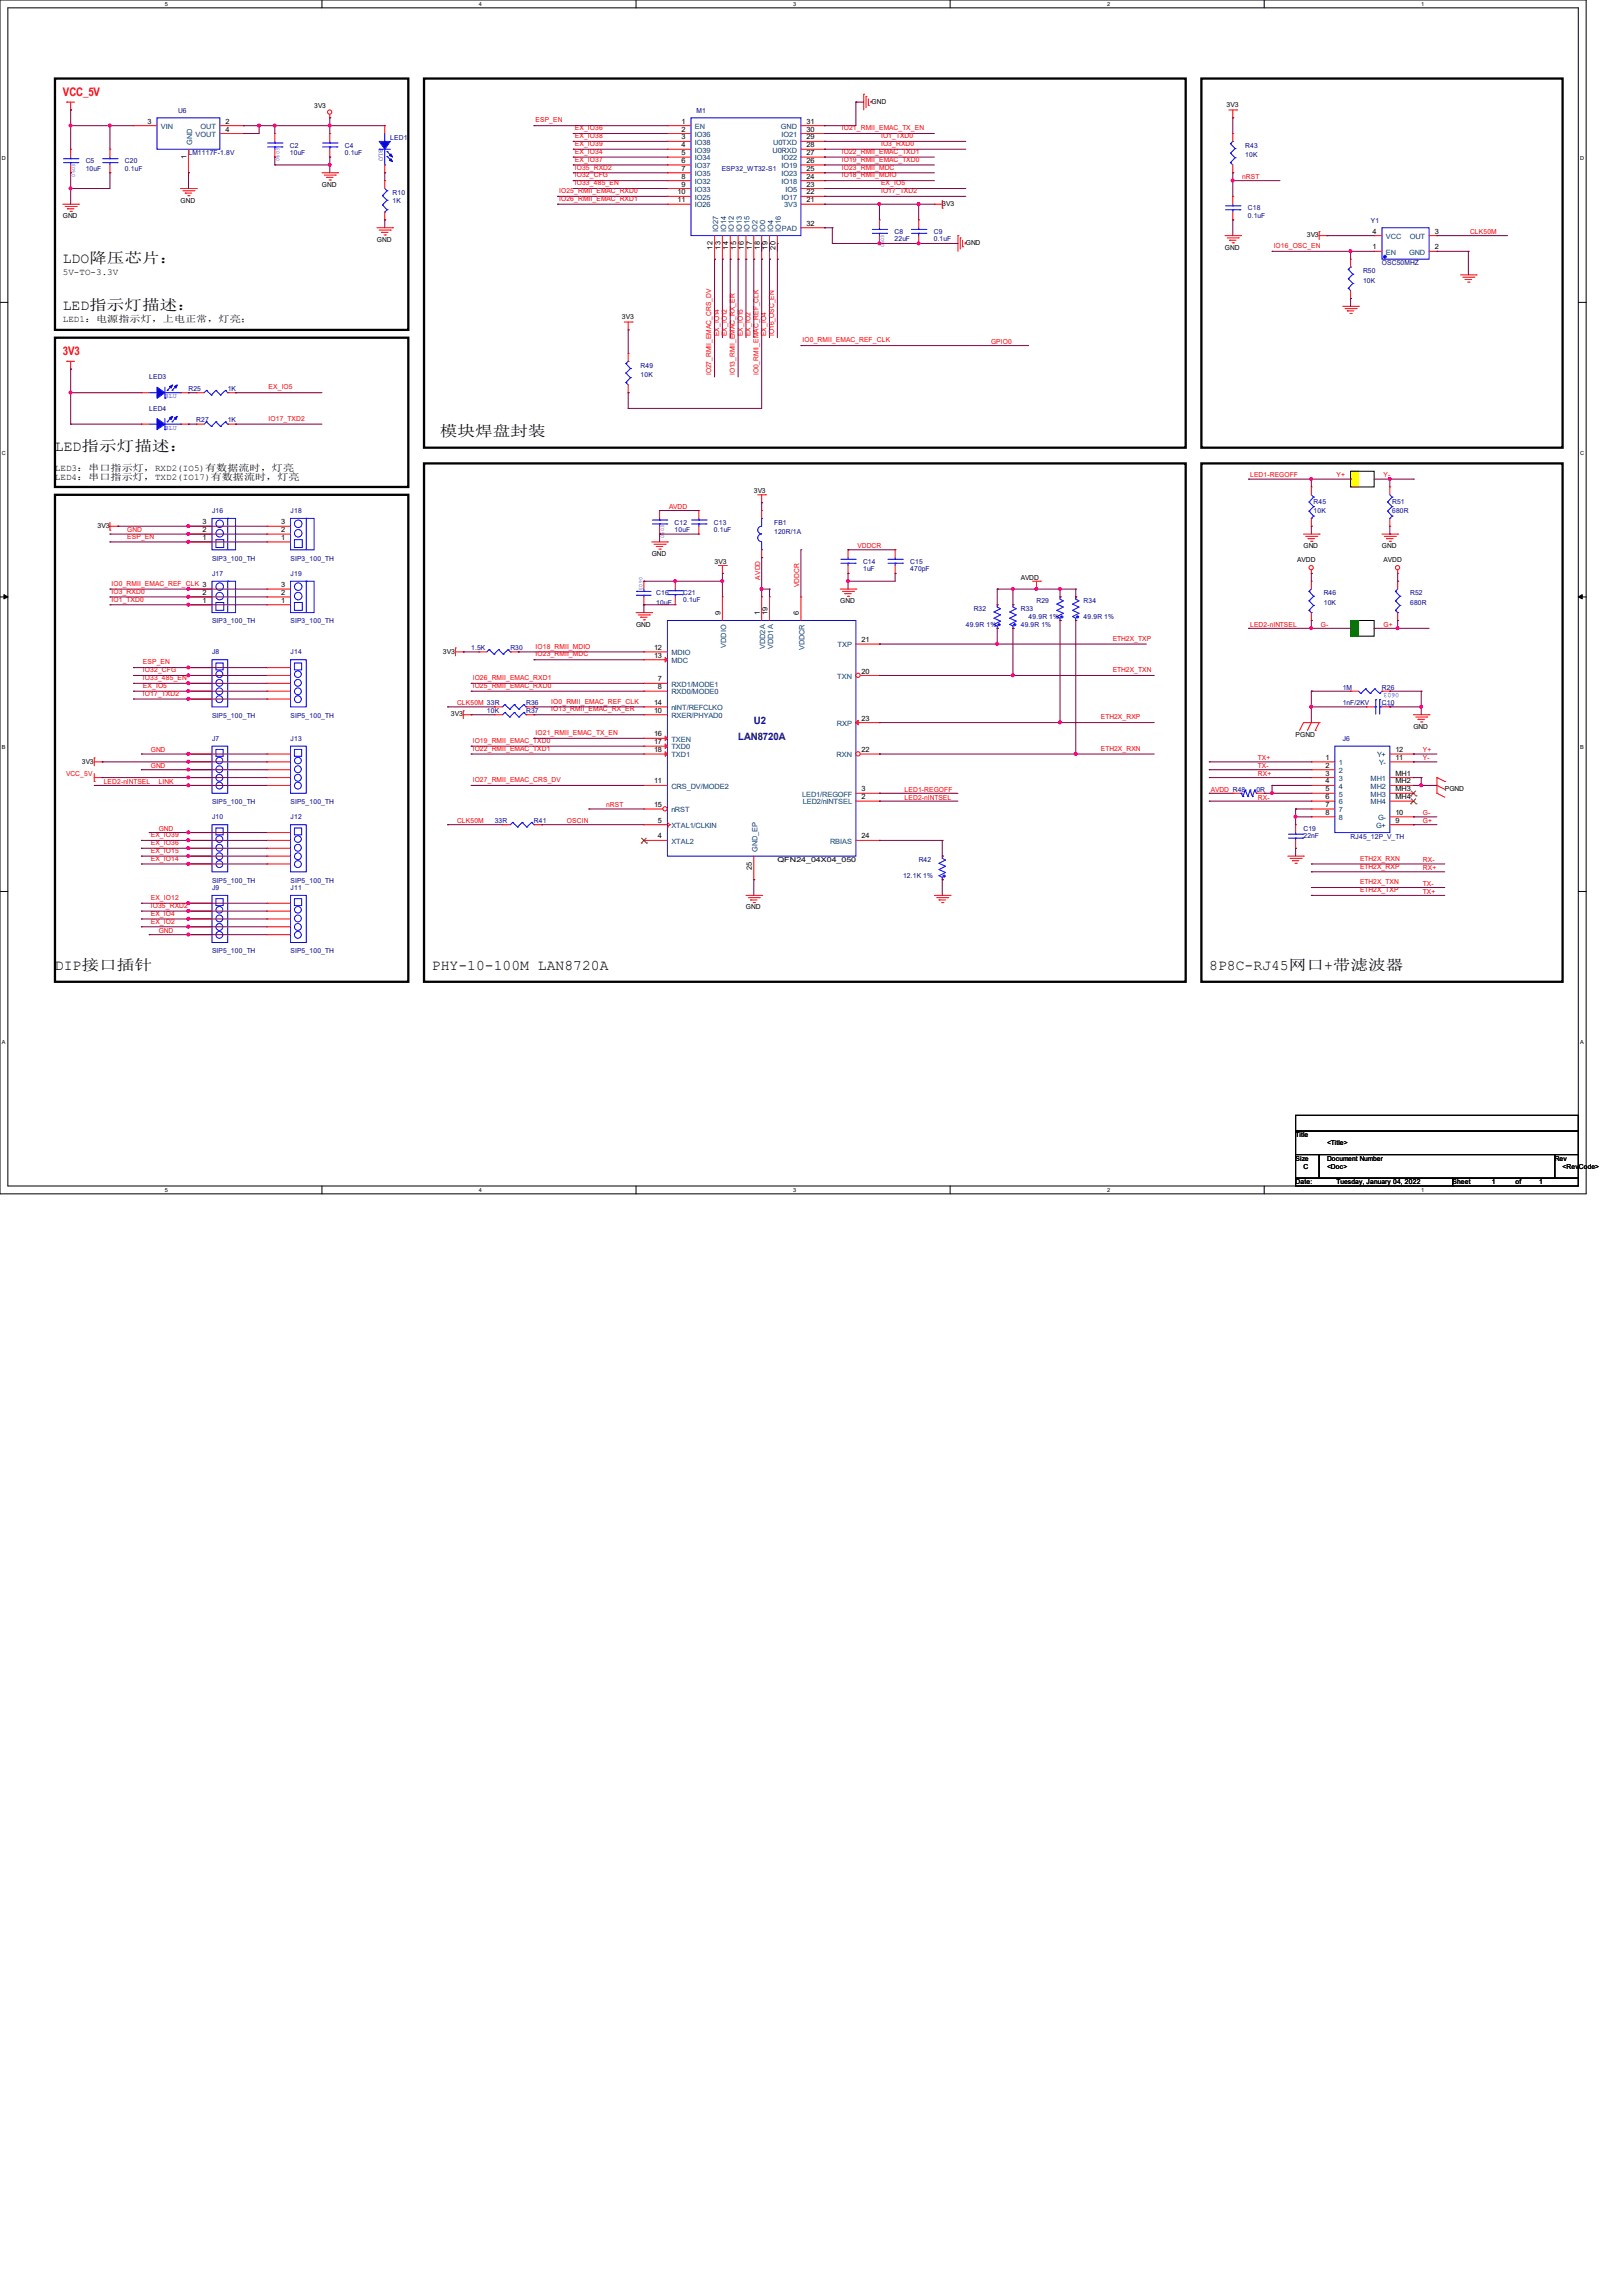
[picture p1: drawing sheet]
<svg xmlns="http://www.w3.org/2000/svg" width="210mm" height="297mm" viewBox="0 0 210 297" stroke-linecap="round" stroke-linejoin="round" font-family="sans-serif">
<defs><g id="words">
<g font-size="1.9">
<text x="8.1" y="34">LDO降压芯片：</text>
<text x="8.1" y="40.1">LED指示灯描述：</text>
<text x="7.1" y="58.4">LED指示灯描述：</text>
<text x="56.9" y="56.3">模块焊盘封装</text>
<text x="7.1" y="125.4">DIP接口插针</text>
<text x="55.9" y="125.4">PHY-10-100M LAN8720A</text>
<text x="156.5" y="125.4">8P8C-RJ45网口+带滤波器</text>
</g>
<g font-size="1.5" fill="#f00">
<text x="8.1" y="12.4">VCC_5V</text>
<text x="8.1" y="45.9">3V3</text>
</g>
<g font-size="1.3" fill="#000080">
<text x="95.5" y="95.7">LAN8720A</text>
<text x="97.5" y="93.7">U2</text>
</g>
<g font-size="1.2">
<text x="8.1" y="35.5">5V-TO-3.3V</text>
<text x="8.1" y="41.6">LED1：电源指示灯，上电正常，灯亮；</text>
<text x="7.1" y="60.9">LED3：串口指示灯，RXD2(IO5)有数据流时，灯亮</text>
<text x="7.1" y="62.1">LED4：串口指示灯，TXD2(IO17)有数据流时，灯亮</text>
</g>
<g font-size=".9">
<text x="19.1" y="16">3</text>
<text x="29.2" y="16">2</text>
<text x="29.2" y="17">4</text>
<text x="40.6" y="14">3V3</text>
<text x="88.2" y="16">1</text>
<text x="88.2" y="17">2</text>
<text x="104.4" y="17">30</text>
<text x="104.4" y="16">31</text>
<text x="112.8" y="13.4">GND</text>
<text x="158.7" y="13.8">3V3</text>
<text x="24.1" y="20.6" transform="rotate(-90 24.1 20.6)">1</text>
<text x="88.2" y="18">3</text>
<text x="88.2" y="19">4</text>
<text x="88.2" y="20.1">5</text>
<text x="88.2" y="21.1">6</text>
<text x="88.2" y="22.1">7</text>
<text x="88.2" y="23.1">8</text>
<text x="104.4" y="23.1">24</text>
<text x="104.4" y="22.1">25</text>
<text x="104.4" y="21.1">26</text>
<text x="104.4" y="20.1">27</text>
<text x="104.4" y="19">28</text>
<text x="104.4" y="18">29</text>
<text x="8.1" y="28.2">GND</text>
<text x="23.4" y="26.2">GND</text>
<text x="41.7" y="24.2">GND</text>
<text x="87.7" y="25.1">10</text>
<text x="87.7" y="26.2">11</text>
<text x="88.2" y="24.1">9</text>
<text x="104.4" y="26.2">21</text>
<text x="104.4" y="25.1">22</text>
<text x="104.4" y="24.1">23</text>
<text x="104.4" y="29.2">32</text>
<text x="121.9" y="26.6">3V3</text>
<text x="48.8" y="31.3">GND</text>
<text x="92.2" y="32.3" transform="rotate(-90 92.2 32.3)">12</text>
<text x="93.2" y="32.3" transform="rotate(-90 93.2 32.3)">13</text>
<text x="94.2" y="32.3" transform="rotate(-90 94.2 32.3)">14</text>
<text x="95.2" y="32.3" transform="rotate(-90 95.2 32.3)">15</text>
<text x="96.3" y="32.3" transform="rotate(-90 96.3 32.3)">16</text>
<text x="97.3" y="32.3" transform="rotate(-90 97.3 32.3)">17</text>
<text x="98.3" y="32.3" transform="rotate(-90 98.3 32.3)">18</text>
<text x="99.3" y="32.3" transform="rotate(-90 99.3 32.3)">19</text>
<text x="100.3" y="32.3" transform="rotate(-90 100.3 32.3)">20</text>
<text x="125" y="31.7">GND</text>
<text x="158.5" y="32.3">GND</text>
<text x="169.1" y="30.7">3V3</text>
<text x="177.6" y="32.3">1</text>
<text x="177.6" y="30.2">4</text>
<text x="185.6" y="32.3">2</text>
<text x="185.6" y="30.2">3</text>
<text x="80.5" y="41.2">3V3</text>
<text x="97.5" y="63.8">3V3</text>
<text x="12.6" y="68.3">3V3</text>
<text x="26.2" y="69.8">1</text>
<text x="26.2" y="68.8">2</text>
<text x="26.2" y="67.8">3</text>
<text x="36.4" y="69.8">1</text>
<text x="36.4" y="68.8">2</text>
<text x="36.4" y="67.8">3</text>
<text x="84.3" y="71.9">GND</text>
<text x="168.7" y="70.9">GND</text>
<text x="178.8" y="70.9">GND</text>
<text x="26.2" y="78">1</text>
<text x="26.2" y="77">2</text>
<text x="36.4" y="78">1</text>
<text x="36.4" y="77">2</text>
<text x="36.4" y="75.9">3</text>
<text x="92.5" y="72.9">3V3</text>
<text x="132.1" y="75">AVDD</text>
<text x="167.9" y="72.7">AVDD</text>
<text x="179" y="72.7">AVDD</text>
<text x="82.3" y="81.1">GND</text>
<text x="93.2" y="79.5" transform="rotate(-90 93.2 79.5)">9</text>
<text x="98.3" y="79.5" transform="rotate(-90 98.3 79.5)">1</text>
<text x="99.3" y="79.5" transform="rotate(-90 99.3 79.5)">19</text>
<text x="103.4" y="79.5" transform="rotate(-90 103.4 79.5)">6</text>
<text x="108.7" y="78">GND</text>
<text x="111.5" y="83.1">21</text>
<text x="57.3" y="84.5">3V3</text>
<text x="84.6" y="84.1">12</text>
<text x="84.6" y="85.1">13</text>
<text x="85.1" y="88.1">7</text>
<text x="85.1" y="89.2">8</text>
<text x="111.5" y="87.1">20</text>
<text x="58.3" y="92.7">3V3</text>
<text x="84.6" y="92.2">10</text>
<text x="84.6" y="95.2">16</text>
<text x="84.6" y="91.2">14</text>
<text x="111.5" y="93.2">23</text>
<text x="167.6" y="95.3">PGND</text>
<text x="182.9" y="94.3">GND</text>
<text x="10.6" y="98.8">3V3</text>
<text x="84.6" y="96.3">17</text>
<text x="84.6" y="97.3">18</text>
<text x="84.6" y="101.3">11</text>
<text x="111.5" y="97.3">22</text>
<text x="171.5" y="98.3">1</text>
<text x="171.5" y="99.3">2</text>
<text x="171.5" y="100.3">3</text>
<text x="171.5" y="101.3">4</text>
<text x="180.6" y="100.3">MH1</text>
<text x="180.6" y="101.3">MH2</text>
<text x="180.6" y="98.3">11</text>
<text x="180.6" y="97.3">12</text>
<text x="84.6" y="104.4">15</text>
<text x="85.1" y="106.4">5</text>
<text x="111.5" y="103.4">2</text>
<text x="111.5" y="102.4">3</text>
<text x="171.5" y="102.4">5</text>
<text x="171.5" y="103.4">6</text>
<text x="171.5" y="104.4">7</text>
<text x="171.5" y="105.4">8</text>
<text x="180.6" y="102.4">MH3</text>
<text x="180.6" y="103.4">MH4</text>
<text x="180.6" y="106.4">9</text>
<text x="180.6" y="105.4">10</text>
<text x="186.9" y="102.3">PGND</text>
<text x="85.1" y="108.5">4</text>
<text x="97.3" y="112.6" transform="rotate(-90 97.3 112.6)">25</text>
<text x="100.6" y="111.5">QFN24_04X04_050</text>
<text x="111.5" y="108.5">24</text>
<text x="96.5" y="117.6">GND</text>
<text x="167.6" y="147.1">Title</text>
<text x="171.7" y="148.1">&lt;Title&gt;</text>
<text x="167.6" y="150.2">Size</text>
<text x="167.6" y="153.2">Date:</text>
<text x="168.7" y="151.2">C</text>
<text x="171.7" y="150.2">Document Number</text>
<text x="171.7" y="151.2">&lt;Doc&gt;</text>
<text x="172.9" y="153.2">Tuesday, January 04, 2022</text>
<text x="188" y="153.2">Sheet</text>
<text x="193" y="153.2">1</text>
<text x="196.1" y="153.2">of</text>
<text x="199.1" y="153.2">1</text>
<text x="201.2" y="150.2">Rev</text>
<text x="202.2" y="151.2">&lt;Rev</text>
<text x="204.3" y="151.2">Co</text>
<text x="205.4" y="151.2">de&gt;</text>
</g>
<g font-size=".9" fill="#004080">
<text x="20.8" y="16.7">VIN</text>
<text x="25.3" y="17.7">VOUT</text>
<text x="26" y="16.7">OUT</text>
<text x="89.9" y="16.7">EN</text>
<text x="89.9" y="17.7">IO36</text>
<text x="101" y="16.7">GND</text>
<text x="101.1" y="17.7">IO21</text>
<text x="24.8" y="18.8" transform="rotate(-90 24.8 18.8)">GND</text>
<text x="89.9" y="18.7">IO38</text>
<text x="89.9" y="19.7">IO39</text>
<text x="89.9" y="20.7">IO34</text>
<text x="89.9" y="21.8">IO37</text>
<text x="89.9" y="22.8">IO35</text>
<text x="89.9" y="23.8">IO32</text>
<text x="99.9" y="19.7">U0RXD</text>
<text x="100" y="18.7">U0TXD</text>
<text x="101.1" y="23.8">IO18</text>
<text x="101.1" y="22.8">IO23</text>
<text x="101.1" y="21.8">IO19</text>
<text x="101.1" y="20.7">IO22</text>
<text x="89.9" y="24.8">IO33</text>
<text x="89.9" y="25.8">IO25</text>
<text x="89.9" y="26.8">IO26</text>
<text x="92.9" y="30" transform="rotate(-90 92.9 30)">IO27</text>
<text x="93.9" y="30" transform="rotate(-90 93.9 30)">IO14</text>
<text x="95" y="30" transform="rotate(-90 95 30)">IO12</text>
<text x="96" y="30" transform="rotate(-90 96 30)">IO13</text>
<text x="97" y="30" transform="rotate(-90 97 30)">IO15</text>
<text x="98" y="30" transform="rotate(-90 98 30)">IO2</text>
<text x="99" y="30" transform="rotate(-90 99 30)">IO0</text>
<text x="100" y="30" transform="rotate(-90 100 30)">IO4</text>
<text x="101" y="30" transform="rotate(-90 101 30)">IO16</text>
<text x="101.1" y="25.8">IO17</text>
<text x="101.2" y="29.9">PAD</text>
<text x="101.5" y="26.8">3V3</text>
<text x="101.6" y="24.8">IO5</text>
<text x="179.3" y="32.9">EN</text>
<text x="179.3" y="30.9">VCC</text>
<text x="182.3" y="32.9">GND</text>
<text x="182.4" y="30.9">OUT</text>
<text x="93.9" y="83.8" transform="rotate(-90 93.9 83.8)">VDDIO</text>
<text x="99" y="83.9" transform="rotate(-90 99 83.9)">VDD2A</text>
<text x="100" y="83.9" transform="rotate(-90 100 83.9)">VDD1A</text>
<text x="108.4" y="83.7">TXP</text>
<text x="86.9" y="84.8">MDIO</text>
<text x="86.9" y="85.8">MDC</text>
<text x="86.9" y="88.8">RXD1/MODE1</text>
<text x="86.9" y="89.8">RXD0/MODE0</text>
<text x="104.1" y="84.1" transform="rotate(-90 104.1 84.1)">VDDCR</text>
<text x="108.3" y="87.8">TXN</text>
<text x="86.9" y="92.9">RXER/PHYAD0</text>
<text x="86.9" y="95.9">TXEN</text>
<text x="86.9" y="91.9">nINT/REFCLKO</text>
<text x="108.3" y="93.9">RXP</text>
<text x="86.9" y="96.9">TXD0</text>
<text x="86.9" y="98">TXD1</text>
<text x="108.2" y="98">RXN</text>
<text x="173.2" y="99">1</text>
<text x="173.2" y="100">2</text>
<text x="173.2" y="101">3</text>
<text x="177.3" y="101">MH1</text>
<text x="178.2" y="98">Y+</text>
<text x="178.4" y="99">Y-</text>
<text x="86.9" y="102">CRS_DV/MODE2</text>
<text x="86.9" y="105.1">nRST</text>
<text x="86.9" y="107.1">XTAL1/CLKIN</text>
<text x="103.8" y="103">LED1/REGOFF</text>
<text x="103.9" y="104.1">LED2/nINTSEL</text>
<text x="173.2" y="102">4</text>
<text x="173.2" y="103">5</text>
<text x="173.2" y="104.1">6</text>
<text x="173.2" y="105.1">7</text>
<text x="173.2" y="106.1">8</text>
<text x="177.3" y="102">MH2</text>
<text x="177.3" y="103">MH3</text>
<text x="177.3" y="104.1">MH4</text>
<text x="178.1" y="107.1">G+</text>
<text x="178.3" y="106.1">G-</text>
<text x="86.9" y="109.1">XTAL2</text>
<text x="98" y="110.2" transform="rotate(-90 98 110.2)">GND_EP</text>
<text x="107.4" y="109.1">RBIAS</text>
</g>
<g font-size=".9" fill="#000080">
<text x="23.1" y="14.6">U6</text>
<text x="90.1" y="14.6">M1</text>
<text x="11.1" y="21.1">C5</text>
<text x="11.1" y="22.1">10uF</text>
<text x="16.2" y="21.1">C20</text>
<text x="16.2" y="22.1">0.1uF</text>
<text x="24.4" y="20.1">LM1117F-1.8V</text>
<text x="37.5" y="19.1">C2</text>
<text x="37.5" y="20">10uF</text>
<text x="44.6" y="19.1">C4</text>
<text x="44.6" y="20">0.1uF</text>
<text x="50.5" y="18.1">LED1</text>
<text x="93.4" y="22.1">ESP32_WT32-S1</text>
<text x="161.1" y="19.1">R43</text>
<text x="161.1" y="20.3">10K</text>
<text x="50.8" y="25.2">R10</text>
<text x="50.8" y="26.2">1K</text>
<text x="161.5" y="27.2">C18</text>
<text x="161.5" y="28.2">0.1uF</text>
<text x="177.4" y="28.8">Y1</text>
<text x="115.7" y="30.3">C8</text>
<text x="115.7" y="31.2">22uF</text>
<text x="120.8" y="30.3">C9</text>
<text x="120.8" y="31.2">0.1uF</text>
<text x="176.4" y="35.3">R50</text>
<text x="178.8" y="34.3">OSC50MHZ</text>
<text x="176.4" y="36.6">10K</text>
<text x="82.9" y="47.5">R49</text>
<text x="19.3" y="49.1">LED3</text>
<text x="19.3" y="53.1">LED4</text>
<text x="24.4" y="50.6">R25</text>
<text x="29.5" y="50.6">1K</text>
<text x="82.9" y="48.8">10K</text>
<text x="25.4" y="54.7">R27</text>
<text x="29.5" y="54.7">1K</text>
<text x="170" y="65.2">R45</text>
<text x="180.1" y="65.2">R51</text>
<text x="27.4" y="66.3">J16</text>
<text x="37.6" y="66.3">J18</text>
<text x="87.3" y="67.9">C12</text>
<text x="87.3" y="68.8">10uF</text>
<text x="92.4" y="67.9">C13</text>
<text x="92.4" y="68.8">0.1uF</text>
<text x="100.2" y="67.9">FB1</text>
<text x="100.2" y="69.1">120R/1A</text>
<text x="170" y="66.4">10K</text>
<text x="180.1" y="66.4">680R</text>
<text x="27.4" y="74.5">J17</text>
<text x="27.4" y="72.5">SIP3_100_TH</text>
<text x="37.6" y="72.5">SIP3_100_TH</text>
<text x="37.6" y="74.5">J19</text>
<text x="84.9" y="77">C16</text>
<text x="88.4" y="77">C21</text>
<text x="88.4" y="77.9">0.1uF</text>
<text x="111.7" y="72.9">C14</text>
<text x="111.7" y="73.9">1uF</text>
<text x="117.8" y="72.9">C15</text>
<text x="117.8" y="73.9">470pF</text>
<text x="171.3" y="77">R46</text>
<text x="182.5" y="77">R52</text>
<text x="27.4" y="80.6">SIP3_100_TH</text>
<text x="37.6" y="80.6">SIP3_100_TH</text>
<text x="84.9" y="78.2">10uF</text>
<text x="125" y="81.1">49.9R 1%</text>
<text x="126" y="79">R32</text>
<text x="132.1" y="79">R33</text>
<text x="132.1" y="81.1">49.9R 1%</text>
<text x="133.1" y="80.1">49.9R 1%</text>
<text x="134.1" y="78">R29</text>
<text x="140.2" y="78">R34</text>
<text x="140.2" y="80.1">49.9R 1%</text>
<text x="171.3" y="78.2">10K</text>
<text x="182.5" y="78.2">680R</text>
<text x="27.4" y="84.6">J8</text>
<text x="37.6" y="84.6">J14</text>
<text x="61" y="84.1">1.5K</text>
<text x="66" y="84.1">R30</text>
<text x="173.7" y="89.2">1M</text>
<text x="178.8" y="89.2">R26</text>
<text x="27.4" y="92.8">SIP5_100_TH</text>
<text x="27.4" y="95.8">J7</text>
<text x="37.6" y="95.8">J13</text>
<text x="37.6" y="92.8">SIP5_100_TH</text>
<text x="63" y="92.2">10K</text>
<text x="68.1" y="91.2">R36</text>
<text x="68.1" y="92.2">R37</text>
<text x="173.7" y="91.2">1nF/2KV</text>
<text x="173.7" y="95.9">J6</text>
<text x="178.8" y="91.2">C10</text>
<text x="27.4" y="106">J10</text>
<text x="27.4" y="104">SIP5_100_TH</text>
<text x="37.6" y="106">J12</text>
<text x="37.6" y="104">SIP5_100_TH</text>
<text x="64" y="106.5">33R</text>
<text x="69.1" y="106.5">R41</text>
<text x="162.6" y="102.4">0R</text>
<text x="168.7" y="107.5">C19</text>
<text x="116.8" y="113.6">12.1K 1%</text>
<text x="118.9" y="111.5">R42</text>
<text x="168.7" y="108.4">22nF</text>
<text x="174.8" y="108.5">RJ45_12P_V_TH</text>
<text x="27.4" y="115.1">J9</text>
<text x="27.4" y="114.2">SIP5_100_TH</text>
<text x="37.6" y="115.1">J11</text>
<text x="37.6" y="114.2">SIP5_100_TH</text>
<text x="27.4" y="123.3">SIP5_100_TH</text>
<text x="37.6" y="123.3">SIP5_100_TH</text>
</g>
<g font-size=".9" fill="#f00">
<text x="69.3" y="15.8">ESP_EN</text>
<text x="74.4" y="16.8">EX_IO36</text>
<text x="74.4" y="17.9">EX_IO38</text>
<text x="108.9" y="16.8">IO21_RMII_EMAC_TX_EN</text>
<text x="114" y="17.9">IO1_TXD0</text>
<text x="74.4" y="18.9">EX_IO39</text>
<text x="74.4" y="19.9">EX_IO34</text>
<text x="74.4" y="20.9">EX_IO37</text>
<text x="74.4" y="21.9">IO35_RXD2</text>
<text x="74.4" y="22.9">IO32_CFG</text>
<text x="74.4" y="24">IO33_485_EN</text>
<text x="108.9" y="19.9">IO22_RMII_EMAC_TXD1</text>
<text x="108.9" y="20.9">IO19_RMII_EMAC_TXD0</text>
<text x="108.9" y="21.9">IO23_RMII_MDC</text>
<text x="108.9" y="22.9">IO18_RMII_MDIO</text>
<text x="114" y="18.9">IO3_RXD0</text>
<text x="114" y="24">EX_IO5</text>
<text x="160.7" y="23.2">nRST</text>
<text x="72.3" y="25">IO25_RMII_EMAC_RXD0</text>
<text x="72.3" y="26">IO26_RMII_EMAC_RXD1</text>
<text x="114" y="25">IO17_TXD2</text>
<text x="164.8" y="32.1">IO16_OSC_EN</text>
<text x="190.2" y="30.3">CLK50M</text>
<text x="93" y="43.5" transform="rotate(-90 93 43.5)">EX_IO14</text>
<text x="94.1" y="43.5" transform="rotate(-90 94.1 43.5)">EX_IO12</text>
<text x="96.1" y="43.5" transform="rotate(-90 96.1 43.5)">EX_IO15</text>
<text x="97.1" y="43.5" transform="rotate(-90 97.1 43.5)">EX_IO2</text>
<text x="99.1" y="43.5" transform="rotate(-90 99.1 43.5)">EX_IO4</text>
<text x="100.2" y="43.5" transform="rotate(-90 100.2 43.5)">IO16_OSC_EN</text>
<text x="103.8" y="44.3">IO0_RMII_EMAC_REF_CLK</text>
<text x="128.2" y="44.5">GPIO0</text>
<text x="34.8" y="50.4">EX_IO5</text>
<text x="92" y="48.6" transform="rotate(-90 92 48.6)">IO27_RMII_EMAC_CRS_DV</text>
<text x="95.1" y="48.6" transform="rotate(-90 95.1 48.6)">IO13_RMII_EMAC_RX_ER</text>
<text x="98.1" y="48.6" transform="rotate(-90 98.1 48.6)">IO0_RMII_EMAC_REF_CLK</text>
<text x="34.8" y="54.4">IO17_TXD2</text>
<text x="86.6" y="65.8">AVDD</text>
<text x="161.8" y="61.8">LED1-REGOFF</text>
<text x="172.9" y="61.8">Y+</text>
<text x="179" y="61.8">Y-</text>
<text x="16.5" y="68.9">GND</text>
<text x="16.5" y="69.7">ESP_EN</text>
<text x="111" y="70.9">VDDCR</text>
<text x="14.4" y="75.8">IO0_RMII_EMAC_REF_CLK 3</text>
<text x="14.4" y="76.8">IO3_RXD0</text>
<text x="14.4" y="77.8">IO1_TXD0</text>
<text x="98.3" y="75" transform="rotate(-90 98.3 75)">AVDD</text>
<text x="103.4" y="76" transform="rotate(-90 103.4 76)">VDDCR</text>
<text x="69.3" y="83.9">IO18_RMII_MDIO</text>
<text x="144" y="82.9">ETH2X_TXP</text>
<text x="161.8" y="81.1">LED2-nINTSEL</text>
<text x="170.9" y="81.1">G-</text>
<text x="179" y="81.1">G+</text>
<text x="18.5" y="89">EX_IO5</text>
<text x="18.5" y="88">IO33_485_EN</text>
<text x="18.5" y="87">IO32_CFG</text>
<text x="18.5" y="85.9">ESP_EN</text>
<text x="61.2" y="88">IO26_RMII_EMAC_RXD1</text>
<text x="61.2" y="89">IO25_RMII_EMAC_RXD0</text>
<text x="69.3" y="84.9">IO23_RMII_MDC</text>
<text x="144" y="87">ETH2X_TXN</text>
<text x="18.5" y="90">IO17_TXD2</text>
<text x="59.1" y="91.2">CLK50M 33R</text>
<text x="69.3" y="95.1">IO21_RMII_EMAC_TX_EN</text>
<text x="71.3" y="92">IO13_RMII_EMAC_RX_ER</text>
<text x="71.3" y="91">IO0_RMII_EMAC_REF_CLK</text>
<text x="142.5" y="93">ETH2X_RXP</text>
<text x="8.6" y="100.4">VCC_5V</text>
<text x="13.4" y="101.4">LED2-nINTSEL</text>
<text x="19.5" y="99.4">GND</text>
<text x="19.5" y="97.3">GND</text>
<text x="20.5" y="101.4">LINK</text>
<text x="61.2" y="96.1">IO19_RMII_EMAC_TXD0</text>
<text x="61.2" y="97.1">IO22_RMII_EMAC_TXD1</text>
<text x="61.2" y="101.2">IO27_RMII_EMAC_CRS_DV</text>
<text x="142.5" y="97.1">ETH2X_RXN</text>
<text x="162.8" y="98.3">TX+</text>
<text x="162.8" y="100.4">RX+</text>
<text x="162.8" y="99.4">TX-</text>
<text x="184.1" y="98.3">Y-</text>
<text x="184.1" y="97.3">Y+</text>
<text x="20.5" y="107.5">GND</text>
<text x="59.1" y="106.5">CLK50M</text>
<text x="73.4" y="106.5">OSCIN</text>
<text x="78.4" y="104.4">nRST</text>
<text x="117.1" y="102.4">LED1-REGOFF</text>
<text x="117.1" y="103.4">LED2-nINTSEL</text>
<text x="156.7" y="102.4">AVDD R48</text>
<text x="162.8" y="103.4">RX-</text>
<text x="184.1" y="106.5">G+</text>
<text x="184.1" y="105.5">G-</text>
<text x="19.5" y="109.3">EX_IO36</text>
<text x="19.5" y="108.3">EX_IO39</text>
<text x="19.5" y="110.3">EX_IO15</text>
<text x="19.5" y="111.3">EX_IO14</text>
<text x="176" y="111.3">ETH2X_RXN</text>
<text x="176" y="112.4">ETH2X_RXP</text>
<text x="184.1" y="111.5">RX-</text>
<text x="184.1" y="112.6">RX+</text>
<text x="19.5" y="118.4">EX_IO4</text>
<text x="19.5" y="119.5">EX_IO2</text>
<text x="19.5" y="116.4">EX_IO12</text>
<text x="19.5" y="117.4">IO35_RXD2</text>
<text x="176" y="115.4">ETH2X_TXP</text>
<text x="176" y="114.4">ETH2X_TXN</text>
<text x="184.1" y="115.6">TX+</text>
<text x="184.1" y="114.6">TX-</text>
<text x="20.5" y="120.7">GND</text>
</g>
<g font-size=".9" fill="#00f">
<text x="49" y="19.3" transform="rotate(90 49 19.3)">BLU</text>
<text x="21.3" y="51.5">BLU</text>
<text x="21.3" y="55.6">BLU</text>
<text x="181.1" y="89.6" transform="rotate(-180 181.1 89.6)">0603</text>
</g>
<g font-size=".7">
<text x="21.3" y=".8">5</text>
<text x="62" y=".8">4</text>
<text x="102.6" y=".8">3</text>
<text x="143.3" y=".8">2</text>
<text x="183.9" y=".8">1</text>
<text x=".3" y="20.7">D</text>
<text x="204.5" y="20.7">D</text>
<text x=".3" y="58.8">C</text>
<text x="204.5" y="58.8">C</text>
<text x=".3" y="96.9">B</text>
<text x="204.5" y="96.9">B</text>
<text x=".3" y="135">A</text>
<text x="204.5" y="135">A</text>
<text x="21.3" y="154.2">5</text>
<text x="62" y="154.2">4</text>
<text x="102.6" y="154.2">3</text>
<text x="143.3" y="154.2">2</text>
<text x="183.9" y="154.2">1</text>
</g>
<g font-size=".7" fill="#00f">
<text x="9.7" y="22.9" transform="rotate(-90 9.7 22.9)">0603</text>
<text x="36.2" y="20.8" transform="rotate(-90 36.2 20.8)">0603</text>
<text x="114.4" y="32" transform="rotate(-90 114.4 32)">0603</text>
<text x="85.9" y="69.6" transform="rotate(-90 85.9 69.6)">0603</text>
<text x="82.7" y="74.6" transform="rotate(90 82.7 74.6)">0603</text>
</g>
<text font-size=".5" fill="#00f" x="178.8" y="91.4">C1206</text>
</g></defs>
<g fill="none" stroke="#000" stroke-width=".13">
<path d="M0 0h205.2v154.4h-205.2zM1 1h203.2v152.4h-203.2zM41.7 0v1M82.3 0v1M122.9 0v1M163.6 0v1M0 39.1h1M204.2 39.1h1M0 77.2h1M.5 76.9l.5 .3-.5 .3zM204.2 77.2l.5-.3v.6zM204.2 77.2h1"/>
<path d="M0 115.3h1M204.2 115.3h1M41.7 153.4v1M82.3 153.4v1M122.9 153.4v1M163.6 153.4v1"/>
</g>
<path d="M.5 76.9l.5 .3-.5 .3zM204.2 77.2l.5-.3v.6z" fill="#000"/>
<path d="M7.1 10.2h45.7v32.5h-45.7zM54.9 10.2h98.5v47.7h-98.5zM155.4 10.2h46.8v47.7h-46.8zM7.1 43.7h45.7v19.3h-45.7zM54.9 59.9h98.5v67.1h-98.5zM155.4 59.9h46.8v67.1h-46.8zM7.1 64h45.7v63h-45.7z" fill="none" stroke="#000" stroke-width=".3"/>
<path d="M174.8 61h1v2h-1z" fill-rule="evenodd" fill="#ff0"/>
<path d="M174.8 61h1v2h-1z" fill="none" stroke="#ff0" stroke-width=".13"/>
<path d="M174.8 61h3v2h-3zM174.8 80.3h3v2h-3z" fill="none" stroke="#000" stroke-width=".13"/>
<path d="M174.8 80.3h1v2h-1z" fill-rule="evenodd" fill="#008000"/>
<path d="M174.8 80.3h1v2h-1z" fill="none" stroke="#008000" stroke-width=".13"/>
<g fill="none" stroke="#f00" stroke-width=".13">
<path d="M8.6 13.2h.1M8.6 13.2h1.1M9.1 14.2h.1M9.1 13.2v1M42.7 15.2h.1M42.7 14.8v.4M111.8 12.2h.1M111.8 12.2v2M112.1 12.5h.1M112.1 12.5v1.4M112.4 13.6h.1M112.4 12.8v.8"/>
<path d="M112.7 13.1h.1M112.7 13.1v.2M159 14.2h1M159.5 15.2h.1M159.5 14.2v1M160 14.2h.1M8.1 26.4h2.1M8.4 26.7h1.5M8.7 27h.1M8.7 27h.9M9.1 27.3h.1M9.2 27.3h.1"/>
<path d="M9.9 26.7h.1M10.2 26.4h.1M23.4 24.4h2M23.7 24.7h1.4M24 25h.1M24 25h.8M24.3 25.3h.2M24.5 25.3h.1M25.1 24.7h.1M25.4 24.4h.1M41.7 22.4h2M42 22.6h1.4"/>
<path d="M42.2 22.9h.1M42.2 22.9h.9M42.6 23.3h.2M42.8 23.3h.1M43.4 22.6h.1M43.7 22.4h.1M48.8 29.5h2M49.1 29.8h1.4M49.4 30.1h.1M49.4 30.1h.8M49.7 30.4h.2M49.9 30.4h.1"/>
<path d="M50.5 29.8h.1M50.8 29.5h.1M120.9 26.4h.1M120.9 26.4h1M121.9 26.9h.1M121.9 25.9v1M124 30.5h.1M124 30.5v2M124.2 30.8h.1M124.2 30.8v1.4M124.5 31.9h.1M124.5 31.1v.8"/>
<path d="M124.9 31.4h.1M124.9 31.4v.2M158.5 30.5h2M158.8 30.8h1.4M159.1 31.1h.1M159.1 31.1h.8M159.4 31.4h.2M159.6 31.4h.1M160.2 30.8h.1M160.5 30.5h.1M170.7 30h.1M170.7 30.5h1"/>
<path d="M170.7 30v1M171.7 30.5h.1M173.7 39.6h2.1M174 39.9h1.5M175.5 39.9h.1M175.8 39.6h.1M189 35.6h2M189.3 35.9h1.4M189.6 36.2h.1M189.6 36.2h.8M189.9 36.5h.2M190.1 36.5h.1"/>
<path d="M190.7 35.9h.1M191 35.6h.1M8.6 46.7h.1M8.6 46.7h1.1M9.1 47.8h.1M9.1 46.7v1.1M80.8 41.7h1M81.3 42.7h.1M81.3 41.7v1M81.8 41.7h.1M174.3 40.2h.1M174.3 40.2h.9"/>
<path d="M174.7 40.6h.1M174.8 40.6h.1M14.2 68.6h.1M14.2 68.1h1M14.2 67.6v1M15.2 68.1h.1M82.3 79.2h2M82.6 79.5h1.4M82.9 79.8h.1M82.9 79.8h.8M84 79.5h.1M84.3 79.2h.1"/>
<path d="M84.3 70.1h2.1M84.6 70.4h1.5M84.9 70.7h.1M84.9 70.7h.9M85.3 71h.1M85.4 71h.1M86.1 70.4h.1M86.4 70.1h.1M93 73.2h1M93.5 74.2h.1M93.5 73.2v1M94 73.2h.1"/>
<path d="M98 64h1.1M98.6 65h.1M98.6 64v1M99.1 64h.1M108.7 76.2h2M109 76.5h1.4M109.3 76.8h.1M109.3 76.8h.9M109.6 77.1h.2M109.8 77.1h.1M110.4 76.5h.1M110.7 76.2h.1"/>
<path d="M133.6 75.2h1M134.1 76.2h.1M134.1 75.2v1M134.6 75.2h.1M168.7 69.1h2M169 69.4h1.4M169.2 69.7h.1M169.2 69.7h.9M169.6 70h.2M169.7 74.2h.1M169.7 73.7v.5M169.8 70h.1"/>
<path d="M170.4 69.4h.1M170.7 69.1h.1M178.8 69.1h2M179.1 69.4h1.5M179.4 69.7h.1M179.4 69.7h.9M179.7 70h.2M179.9 70h.1M180.6 69.4h.1M180.8 69.1h.1M180.8 74.2h.1M180.8 73.7v.5"/>
<path d="M12.2 98h.1M12.2 98v1.1M12.2 98.6h1M13.2 98.6h.1M58.9 83.8h.1M58.9 84.3h1M58.9 83.8v1M59.9 91.9h.1M59.9 84.3h.1M59.9 92.5h1.1M59.9 91.9v1.1M61 92.5h.1"/>
<path d="M64 91.4h.1M64 91.4h1M68.1 91.4h1M69.1 91.4h.1M83.2 80.2h.2M83.4 80.2h.1M168.7 93.5h.1M168.7 93.5l-.6 1M168.7 93.5h2M169.7 93.5h.1M169.7 93.5l-.5 1M170.2 94.5h.1"/>
<path d="M170.7 93.5h.1M170.7 93.5l-.5 1M182.9 92.5h2M183.2 92.8h1.4M183.5 93h.1M183.5 93h.8M183.8 93.4h.2M184 93.4h.1M184.6 92.8h.1M184.9 92.5h.1M12.2 101.1h.1M12.2 100.6h1"/>
<path d="M12.2 100.1v1M13.2 100.6h.1M96.5 115.8h2.1M96.8 116.1h1.5M97.1 116.4h.1M97.1 116.4h.9M97.5 116.8h.1M97.6 116.8h.1M98.3 116.1h.1M98.6 115.8h.1M120.9 115.8h2M121.2 116.1h1.4"/>
<path d="M121.5 116.4h.1M121.5 116.4h.8M121.8 116.8h.2M122 116.8h.1M122.6 116.1h.1M122.9 115.8h.1M166.6 110.7h2.1M166.9 111h1.5M167.2 111.3h.1M167.2 111.3h.9M167.6 111.7h.1M167.7 111.7h.1"/>
<path d="M168.4 111h.1M168.7 110.7h.1M185.9 102.6h.1M185.9 100.6h.1M185.9 101.6h.1M185.9 102.6l1 .5M185.9 100.6v2M185.9 100.6l1 .5M185.9 101.6l1 .5M186.9 101.1h.1"/>
<circle cx="42.7" cy="14.5" r=".28"/>
<circle cx="169.7" cy="73.4" r=".28"/>
<circle cx="180.8" cy="73.4" r=".28"/>
</g>
<path d="M167.6 144.3h36.6v2h-36.6zM167.6 146.3h36.6v3.1h-36.6zM167.6 149.4h3.1v3h-3.1zM167.6 152.4h20.4v1h-20.4zM170.7 149.4h30.5v3h-30.5zM188 152.4h16.2v1h-16.2zM201.2 149.4h3v3h-3z" fill="none" stroke="#000" stroke-width=".13"/>
<g fill="none" stroke="#00f" stroke-width=".13">
<path d="M19.3 50.8h1M20.3 50.8h.1M21.3 51.5h.1M21.3 50.1v1.4M21.3 50.8h2.1M23.4 50.8h.1M65.3 91.1h.1M65.3 91.1l-.3 .3M65.3 91.1l.7 .6M66 91.7h.1M66.5 91.1h.1M66.5 91.1l-.5 .6"/>
<path d="M66.5 91.1l.6 .6M67.1 91.7h.1M67.8 91.1h.1M67.8 91.1l-.7 .6M67.8 91.1l.3 .3M68.1 91.4h.1"/>
</g>
<path d="M20.3 50.1l1 .7-1 .7z" fill-rule="evenodd" fill="#00f"/>
<path d="M20.3 50.1l1 .7-1 .7z" fill="none" stroke="#00f" stroke-width=".13"/>
<path d="M22.6 50l.3-.2-.1 .4z" fill-rule="evenodd" fill="#00f"/>
<path d="M22.6 50l.3-.2-.1 .4z" fill="none" stroke="#00f" stroke-width=".13"/>
<path d="M21.9 50l.5-.2-.3 .4z" fill-rule="evenodd" fill="#00f"/>
<g fill="none" stroke="#00f" stroke-width=".13">
<path d="M13.3 21h1.9M13.3 20.5h1.9M14.2 20.5h.1M14.2 21h.1M14.2 20.3v.2M14.2 21v.3M15.2 21h.1M15.2 20.5h.1M49.5 25.3h.1M49.5 26.5h.1M49.5 25.3l.6 .6M49.5 26.5l.6 .6"/>
<path d="M49.8 27.4h.1M49.8 24.4l.3 .3M50.1 24.7h.1M50.1 25.9h.1M50.1 27.1h.1M50.1 24.7l-.6 .6M50.1 25.9l-.6 .6M50.1 27.1l-.3 .3M112.9 30.2h1.8M112.9 29.7h1.8M113.8 29.7h.1M113.8 30.2h.1"/>
<path d="M113.8 29.5v.2M113.8 30.2v.3M114.7 30.2h.1M114.7 29.7h.1M21.6 50.5h.1M21.9 50l.5-.2-.3 .4zM22.3 50.5h.1M22.3 49.9l-.7 .6M22.9 49.9l-.6 .6M26.7 54.6h.1M26.7 54.6l-.3 .3M26.7 54.6l.6 .6"/>
<path d="M27.3 55.2h.1M27.9 54.6h.1M27.9 54.6l-.6 .6M27.9 54.6l.6 .6M28.5 55.2h.1M29.2 54.6h.1M29.2 54.6l-.7 .6M29.2 54.6l.3 .3M29.5 54.9h.1M86.4 76.9h1.9M86.4 76.4h1.9M87.4 76.4h.1"/>
<path d="M87.4 76.9h.1M87.4 76.2v.2M87.4 76.9v.3M88.3 76.9h.1M88.3 76.4h.1M131.1 78.2h.1M131.1 78.2v.3l.4 .2-.9 .5 .9 .3-.9 .5 .9 .3-.9 .5 .5 .2v.3M131.1 81.3h.1M177.8 91.4h.2M178 91.4h.1M178 90.5h.1M178 90.5v1.9"/>
<path d="M178.5 90.5h.1M178.5 91.4h.1M178.5 91.4h.3M178.5 90.5v1.9"/>
</g>
<g fill="none" stroke="#f00" stroke-width=".13">
<path d="M14.2 19.3h.1M14.2 19.3v1M14.2 22.4h.1M14.2 21.3v1.1M49.8 23.4h.1M49.8 28.4h.1M49.8 23.4v1M49.8 27.4v1M113.8 28.4h.1M113.8 31.5h.1M113.8 28.4v1.1M113.8 30.5v1"/>
<path d="M18.3 50.8h.1M18.3 50.8h1M23.4 50.8h1M24.4 50.8h.1M25.4 54.9h.1M25.4 54.9h1M29.5 54.9h1M30.5 54.9h.1M87.4 75.2h.1M87.4 78.2h.1M87.4 75.2v1M87.4 77.2v1"/>
<path d="M176.8 91.4h.1M176.8 91.4h1M178.8 91.4h1M179.8 91.4h.1"/>
</g>
<path d="M131.2 80.7h.2v.2h-.2z" fill-rule="evenodd" fill="#00f"/>
<path d="M129 78.2h.1M129 78.2v.3l.5 .2-.9 .5 .9 .3-.9 .5 .9 .3-.9 .5 .4 .2v.3M129 81.3h.1M131.2 80.7h.2v.2h-.2z" fill="none" stroke="#00f" stroke-width=".13"/>
<path d="M131.1 78.2h.1M131.1 81.3h.1" fill="none" stroke="#f00" stroke-width=".13"/>
<path d="M129.2 80.7h.2v.2h-.2z" fill-rule="evenodd" fill="#00f"/>
<g fill="none" stroke="#00f" stroke-width=".13">
<path d="M19.3 54.9h1M20.3 54.9h.1M21.3 55.6h.1M21.3 54.1v1.5M21.3 54.9h2.1M23.4 54.9h.1M27.4 75.2h3.1v4h-3.1zM27.9 77.9h1.1v1.1h-1.1zM29.5 75.2h.1M29.5 75.2v4M89.5 67.8h1.9M89.5 67.3h1.9"/>
<path d="M90.4 67.3h.1M90.4 67.8h.1M90.4 67.1v.2M90.4 67.8v.3M91.4 67.8h.1M91.4 67.3h.1M63.3 84h.1M63.3 84l-.3 .3M63.3 84l.6 .6M63.9 84.6h.1M64.5 84h.1M64.5 84l-.6 .6"/>
<path d="M64.5 84l.6 .6M65.1 84.6h.1M65.7 84h.1M65.7 84l-.6 .6M65.7 84l.3 .3M66 84.3h.1M129.2 80.7h.2v.2h-.2zM37.6 115.8h2v6.1h-2zM38.1 116.2h.9v.9h-.9z"/>
<circle cx="28.4" cy="77.1" r=".49"/>
<circle cx="28.4" cy="75.9" r=".49"/>
<circle cx="38.5" cy="119.9" r=".44"/>
<circle cx="38.5" cy="118.8" r=".44"/>
<circle cx="38.6" cy="117.7" r=".43"/>
<circle cx="38.5" cy="120.9" r=".44"/>
</g>
<g fill="none" stroke="#f00" stroke-width=".13">
<path d="M24.4 78.2h.1M24.4 77.2h.1M24.4 76.2h.1M24.4 78.2h3M24.4 77.2h3M24.4 76.2h3M90.4 66h.1M90.4 69.1h.1M90.4 66v1.1M90.4 68.1v1M129 78.2h.1M62 84.3h.1"/>
<path d="M62 84.3h1M66 84.3h1.1M67.1 84.3h.1M129 81.3h.1M34.5 116.8h.1M34.5 117.9h.1M34.5 118.9h.1M34.5 119.9h.1M34.5 116.8h3.1M34.5 117.9h3.1M34.5 118.9h3.1M34.5 119.9h3.1"/>
<path d="M34.5 120.9h.1M34.5 120.9h3.1"/>
</g>
<path d="M20.3 54.1l1 .8-1 .7z" fill-rule="evenodd" fill="#00f"/>
<path d="M20.3 54.1l1 .8-1 .7z" fill="none" stroke="#00f" stroke-width=".13"/>
<path d="M22.6 54.1l.3-.3-.1 .5z" fill-rule="evenodd" fill="#00f"/>
<path d="M22.6 54.1l.3-.3-.1 .5z" fill="none" stroke="#00f" stroke-width=".13"/>
<path d="M21.9 54.1l.5-.3-.3 .5z" fill-rule="evenodd" fill="#00f"/>
<g fill="none" stroke="#00f" stroke-width=".13">
<path d="M20.3 15.2h8.1v4.1h-8.1zM117.9 30.2h1.9M117.9 29.7h1.9M118.9 29.7h.1M118.9 30.2h.1M118.9 29.5v.2M118.9 30.2v.3M119.8 30.2h.1M119.8 29.7h.1M21.6 54.6h.1M21.9 54.1l.5-.3-.3 .5zM22.3 54.6h.1"/>
<path d="M22.3 53.9l-.7 .7M22.9 53.9l-.6 .7M137.2 77.2h.1M137.2 77.2v.3l.4 .2-.9 .4 .9 .4-.9 .5 .9 .3-.9 .5 .5 .2v.3M137.2 80.3h.1M27.4 115.8h2.1v6.1h-2.1zM27.9 116.2h1v.9h-1z"/>
<circle cx="28.4" cy="119.9" r=".44"/>
<circle cx="28.4" cy="118.8" r=".44"/>
<circle cx="28.4" cy="117.7" r=".43"/>
<circle cx="28.4" cy="120.9" r=".44"/>
</g>
<g fill="none" stroke="#f00" stroke-width=".13">
<path d="M17.3 16.3h.1M17.3 16.3h3M24.4 19.3v3.1M28.4 16.3h3.1M28.4 17.3h3.1M31.5 16.3h.1M31.5 17.3h.1M24.4 22.4h.1M118.9 28.4h.1M118.9 31.5h.1M118.9 28.4v1.1M118.9 30.5v1"/>
<path d="M18.3 54.9h.1M18.3 54.9h1M23.4 54.9h1M24.4 54.9h.1M24.4 116.8h.1M24.4 117.9h.1M24.4 118.9h.1M24.4 119.9h.1M24.4 116.8h3M24.4 117.9h3M24.4 118.9h3M24.4 119.9h3"/>
<path d="M24.4 120.9h.1M24.4 120.9h3"/>
</g>
<path d="M137.3 79.7h.2v.2h-.2z" fill-rule="evenodd" fill="#00f"/>
<path d="M137.3 79.7h.2v.2h-.2zM139.2 77.2h.1M139.2 77.2v.3l.4 .2-.8 .4 .8 .4-.8 .5 .8 .3-.8 .5 .4 .2v.3M139.2 80.3h.1" fill="none" stroke="#00f" stroke-width=".13"/>
<path d="M137.2 77.2h.1M137.2 80.3h.1" fill="none" stroke="#f00" stroke-width=".13"/>
<path d="M139.3 79.7h.2v.2h-.2z" fill-rule="evenodd" fill="#00f"/>
<g fill="none" stroke="#00f" stroke-width=".13">
<path d="M89.4 15.2h14.2v15.3h-14.2zM8.2 21h1.9M8.2 20.5h1.9M9.1 20.5h.1M9.1 21h.1M9.1 20.3v.2M9.1 21v.3M10.1 21h.1M10.1 20.5h.1M178.8 29.5h6.1v4h-6.1zM27.4 67.1h3.1v4h-3.1zM27.9 69.8h1.1v1h-1.1z"/>
<path d="M29.5 67.1h.1M29.5 67.1v4M108.8 72.9h1.9M108.8 72.3h1.9M109.7 72.3h.1M109.7 72.9h.1M109.7 72.1v.2M109.7 72.9v.3M110.7 72.9h.1M110.7 72.3h.1M139.3 79.7h.2v.2h-.2zM169.4 64.9h.1"/>
<path d="M169.4 66.1h.1M169.4 64.9l.6 .6M169.4 66.1l.6 .7M169.7 67.1h.1M169.7 64l.3 .3M170 64.3h.1M170 65.5h.1M170 66.8h.1M170 64.3l-.6 .6M170 65.5l-.6 .6M170 66.8l-.3 .3M180.6 76.5h.1"/>
<path d="M180.6 77.7h.1M180.6 79h.1M180.6 76.5l.5 .6M180.6 77.7l.5 .6M180.6 79l.2 .2M180.8 79.2h.1M180.8 76.2l-.2 .3M181.1 77.1h.1M181.1 78.3h.1M181.1 77.1l-.5 .6M181.1 78.3l-.5 .7M27.4 85.3h2.1v6.1h-2.1z"/>
<path d="M27.9 85.8h1v.9h-1zM27.4 106.7h2.1v6.1h-2.1zM27.9 107.1h1v.9h-1zM37.6 106.7h2v6.1h-2zM38.1 107.1h.9v.9h-.9zM166.7 108.4h1.9M166.7 107.9h1.9M167.6 107.9h.1M167.6 108.4h.1M167.6 107.7v.2M167.6 108.4v.3M168.6 108.4h.1"/>
<path d="M168.6 107.9h.1"/>
<circle cx="28.4" cy="69" r=".49"/>
<circle cx="28.4" cy="67.8" r=".49"/>
<circle cx="28.4" cy="88.3" r=".44"/>
<circle cx="28.4" cy="89.4" r=".44"/>
<circle cx="28.4" cy="90.4" r=".44"/>
<circle cx="28.4" cy="87.2" r=".43"/>
<circle cx="28.4" cy="110.8" r=".44"/>
<circle cx="28.4" cy="111.8" r=".44"/>
<circle cx="28.4" cy="109.7" r=".44"/>
<circle cx="28.4" cy="108.5" r=".43"/>
<circle cx="38.5" cy="110.8" r=".44"/>
<circle cx="38.5" cy="109.7" r=".44"/>
<circle cx="38.5" cy="111.8" r=".44"/>
<circle cx="38.6" cy="108.5" r=".43"/>
</g>
<g fill="none" stroke="#f00" stroke-width=".13">
<path d="M9.1 19.3h.1M9.1 19.3v1M86.4 16.3h.1M86.4 17.3h.1M86.4 18.3h.1M86.4 19.3h.1M86.4 16.3h3M86.4 17.3h3M86.4 18.3h3M86.4 19.3h3M103.6 16.3h3.1M103.6 17.3h3.1"/>
<path d="M103.6 18.3h3.1M103.6 19.3h3.1M106.7 19.3h.1M106.7 18.3h.1M106.7 17.3h.1M106.7 16.3h.1M9.1 22.4h.1M9.1 21.3v1.1M86.4 20.3h.1M86.4 21.3h.1M86.4 22.4h.1M86.4 23.4h.1"/>
<path d="M86.4 24.4h.1M86.4 25.4h.1M86.4 26.4h.1M86.4 20.3h3M86.4 21.3h3M86.4 22.4h3M86.4 23.4h3M86.4 24.4h3M86.4 25.4h3M86.4 26.4h3M92.5 33.5h.1M92.5 30.5v3"/>
<path d="M93.5 33.5h.1M93.5 30.5v3M94.5 33.5h.1M94.5 30.5v3M95.5 33.5h.1M95.5 30.5v3M96.5 33.5h.1M96.5 30.5v3M97.5 33.5h.1M97.5 30.5v3M98.6 33.5h.1M98.6 30.5v3"/>
<path d="M99.6 33.5h.1M99.6 30.5v3M100.6 33.5h.1M100.6 30.5v3M103.6 20.3h3.1M103.6 21.3h3.1M103.6 22.4h3.1M103.6 23.4h3.1M103.6 24.4h3.1M103.6 25.4h3.1M103.6 26.4h3.1M103.6 29.5h3.1"/>
<path d="M106.7 26.4h.1M106.7 25.4h.1M106.7 24.4h.1M106.7 23.4h.1M106.7 22.4h.1M106.7 21.3h.1M106.7 20.3h.1M106.7 29.5h.1M24.4 70.1h.1M24.4 69.1h.1M24.4 68.1h.1M24.4 70.1h3"/>
<path d="M24.4 69.1h3M24.4 68.1h3M109.7 71.1h.1M109.7 74.2h.1M109.7 71.1v1M109.7 73.2v1M139.2 77.2h.1M169.7 63h.1M169.7 68.1h.1M169.7 63v1M169.7 67.1v1M180.8 75.2h.1"/>
<path d="M180.8 75.2v1M180.8 79.2v1.1M24.4 86.4h.1M24.4 87.4h.1M24.4 88.4h.1M24.4 89.4h.1M24.4 90.4h.1M24.4 86.4h3M24.4 87.4h3M24.4 88.4h3M24.4 89.4h3M24.4 90.4h3"/>
<path d="M139.2 80.3h.1M180.8 80.3h.1M24.4 107.7h.1M24.4 108.7h.1M24.4 109.7h.1M24.4 110.7h.1M24.4 111.8h.1M24.4 107.7h3M24.4 108.7h3M24.4 109.7h3M24.4 110.7h3M24.4 111.8h3"/>
<path d="M34.5 107.7h.1M34.5 108.7h.1M34.5 109.7h.1M34.5 110.7h.1M34.5 111.8h.1M34.5 107.7h3.1M34.5 108.7h3.1M34.5 109.7h3.1M34.5 110.7h3.1M34.5 111.8h3.1M167.6 106.7h.1M167.6 109.7h.1"/>
<path d="M167.6 106.7v1M167.6 108.7v1"/>
</g>
<circle cx="179.2" cy="33.2" r=".18" fill="#00f"/>
<g fill="none" stroke="#00f" stroke-width=".13">
<path d="M41.7 19h1.9M41.7 18.5h1.9M42.7 18.5h.1M42.7 19h.1M42.7 18.3v.2M42.7 19v.3M43.6 19h.1M43.6 18.5h.1M81 49.5h.1M81 48.3h.1M81 47h.1M81 49.5l.3 .3"/>
<path d="M81 48.3l.6 .6M81 47l.6 .7M81.3 46.7h.1M81.3 46.7l-.3 .3M81.6 48.9h.1M81.6 47.7h.1M81.6 48.9l-.6 .6M81.6 47.7l-.6 .6M84.4 67.8h1.9M84.4 67.3h1.9M85.3 67.3h.1M85.3 67.8h.1"/>
<path d="M85.3 67.1v.2M85.3 67.8v.3M86.3 67.8h.1M86.3 67.3h.1M27.4 96.5h2.1v6.1h-2.1zM27.9 96.9h1v.9h-1zM121.9 110.7h.1M121.9 113.8h.1M121.9 110.7v.3l.4 .3-.8 .4 .8 .4-.8 .4 .8 .4-.8 .4 .4 .2v.3"/>
<circle cx="179.2" cy="33.2" r=".18"/>
<circle cx="28.4" cy="99.5" r=".44"/>
<circle cx="28.4" cy="98.4" r=".43"/>
<circle cx="28.4" cy="101.6" r=".44"/>
<circle cx="28.4" cy="100.6" r=".44"/>
</g>
<g fill="none" stroke="#f00" stroke-width=".13">
<path d="M42.7 17.3h.1M42.7 17.3v1M42.7 19.3v1M42.7 20.3h.1M177.8 32.5h.1M177.8 30.5h.1M177.8 32.5h1M177.8 30.5h1M184.9 32.5h1M184.9 30.5h1M185.9 32.5h.1M185.9 30.5h.1"/>
<path d="M81.3 50.8h.1M81.3 45.7h.1M81.3 45.7v1M81.3 49.8v1M85.3 66h.1M85.3 69.1h.1M85.3 66v1.1M85.3 68.1v1M24.4 97.5h.1M24.4 98.6h.1M24.4 99.6h.1M24.4 97.5h3"/>
<path d="M24.4 98.6h3M24.4 99.6h3M24.4 100.6h.1M24.4 101.6h.1M24.4 100.6h3M24.4 101.6h3"/>
</g>
<path d="M122 113.2h.3v.2h-.3z" fill-rule="evenodd" fill="#00f"/>
<g fill="none" stroke="#00f" stroke-width=".13">
<path d="M34.6 19h1.9M34.6 18.5h1.9M35.6 18.5h.1M35.6 19h.1M35.6 18.3v.2M35.6 19v.3M36.5 19h.1M36.5 18.5h.1M49.1 19.3h.1M49.1 19.3h1.4M49.8 18.3h.1M49.8 17.3v1"/>
<path d="M49.8 19.3v2M159.2 19.8h.1M159.2 18.6h.1M159.2 19.8l.6 .6M159.2 18.6l.6 .6M159.5 18.3h.1M159.5 18.3l-.3 .3M159.8 19.2h.1M159.8 19.2l-.6 .6M49.8 21.3h.1M159.2 21h.1M159.2 21l.3 .3"/>
<path d="M159.8 20.4h.1M159.8 20.4l-.6 .6M174.5 37.3h.1M174.5 36.1h.1M174.5 34.8h.1M174.5 37.3l.3 .3M174.5 36.1l.5 .6M174.5 34.8l.5 .7M174.8 34.5h.1M174.8 34.5l-.3 .3M175 36.7h.1M175 35.5h.1"/>
<path d="M175 36.7l-.5 .6M175 35.5l-.5 .6M26.7 50.5h.1M26.7 50.5l-.3 .3M26.7 50.5l.6 .6M27.3 51.1h.1M27.9 50.5h.1M27.9 50.5l-.6 .6M27.9 50.5l.6 .6M28.5 51.1h.1M29.2 50.5h.1M29.2 50.5l-.7 .6"/>
<path d="M29.2 50.5l.3 .3M29.5 50.8h.1M37.6 67.1h3v4h-3zM38.1 69.8h1v1h-1zM39.6 67.1h.1M39.6 67.1v4M114.9 72.9h1.9M114.9 72.3h1.9M115.8 72.3h.1M115.8 72.9h.1M115.8 72.1v.2M115.8 72.9v.3"/>
<path d="M116.8 72.9h.1M116.8 72.3h.1M179.5 64.9h.1M179.5 66.1h.1M179.5 64.9l.6 .6M179.5 66.1l.6 .7M179.8 67.1h.1M179.8 64l.3 .3M180.1 64.3h.1M180.1 65.5h.1M180.1 66.8h.1M180.1 64.3l-.6 .6"/>
<path d="M180.1 65.5l-.6 .6M180.1 66.8l-.3 .3M37.6 96.5h2v6.1h-2zM37.6 85.3h2v6.1h-2zM38.1 96.9h.9v.9h-.9zM38.1 85.8h.9v.9h-.9zM65.3 92.2h.1M65.3 92.2l-.3 .3M65.3 92.2l.7 .6M66 92.8h.1M66.5 92.2h.1M66.5 92.2l-.5 .6"/>
<path d="M66.5 92.2l.6 .6M67.1 92.8h.1M67.8 92.2h.1M67.8 92.2l-.7 .6M67.8 92.2l.3 .3M68.1 92.5h.1M172.7 96.5h7.1v11.2h-7.1zM175.8 89.4l.3 .3M176.1 89.7h.1M176.7 89.1h.1M176.7 89.1l-.6 .6M176.7 89.1l.6 .6"/>
<path d="M177.3 89.7h.1M177.9 89.1h.1M177.9 89.1l-.6 .6M177.9 89.1l.6 .6M178.5 89.7h.1M178.8 89.4h.1M178.8 89.4l-.3 .3M122 113.2h.3v.2h-.3zM160.5 102.6h.1M160.6 102.6h.1M160.6 102.6l.2 .4M160.8 103h.1"/>
<path d="M161.1 102.2h.1M161.1 102.2l-.3 .8M161.1 102.2l.4 .8M161.5 103h.1M161.8 102.2h.1M161.8 102.2l-.3 .8M161.8 102.2l.3 .8M162.1 103h.1M162.3 102.2h.1M162.3 102.2l-.2 .8M162.3 102.2l.3 .4M162.6 102.6h.1"/>
<circle cx="38.6" cy="69" r=".49"/>
<circle cx="38.6" cy="67.8" r=".49"/>
<circle cx="38.5" cy="89.4" r=".44"/>
<circle cx="38.5" cy="90.4" r=".44"/>
<circle cx="38.5" cy="88.3" r=".44"/>
<circle cx="38.5" cy="99.5" r=".44"/>
<circle cx="38.6" cy="98.4" r=".43"/>
<circle cx="38.6" cy="87.2" r=".43"/>
<circle cx="38.5" cy="101.6" r=".44"/>
<circle cx="38.5" cy="100.6" r=".44"/>
</g>
<g fill="none" stroke="#f00" stroke-width=".13">
<path d="M35.6 17.3h.1M35.6 17.3v1M35.6 19.3v1M159.5 17.3h.1M159.5 17.3v1M35.6 20.3h.1M159.5 22.4h.1M159.5 21.3v1.1M174.8 38.6h.1M174.8 33.5h.1M174.8 33.5v1M174.8 37.6v1"/>
<path d="M25.4 50.8h.1M25.4 50.8h1M29.5 50.8h1M30.5 50.8h.1M34.5 70.1h.1M34.5 69.1h.1M34.5 68.1h.1M34.5 70.1h3.1M34.5 69.1h3.1M34.5 68.1h3.1M115.8 71.1h.1M115.8 74.2h.1"/>
<path d="M115.8 71.1v1M115.8 73.2v1M179.8 63h.1M179.8 68.1h.1M179.8 63v1M179.8 67.1v1M34.5 97.5h.1M34.5 98.6h.1M34.5 99.6h.1M34.5 86.4h.1M34.5 87.4h.1M34.5 88.4h.1"/>
<path d="M34.5 89.4h.1M34.5 90.4h.1M34.5 97.5h3.1M34.5 98.6h3.1M34.5 99.6h3.1M34.5 86.4h3.1M34.5 87.4h3.1M34.5 88.4h3.1M34.5 89.4h3.1M34.5 90.4h3.1M64 92.5h.1M64 92.5h1"/>
<path d="M68.1 92.5h1M69.1 92.5h.1M169.7 98.6h.1M169.7 99.6h.1M169.7 98.6h3M169.7 99.6h3M174.8 89.4h.1M174.8 89.4h1M178.8 89.4h1M179.8 89.4h.1M179.8 97.5h3.1M179.8 98.6h3.1"/>
<path d="M182.9 98.6h.1M182.9 97.5h.1M34.5 100.6h.1M34.5 101.6h.1M34.5 100.6h3.1M34.5 101.6h3.1M121.9 113.8h.1M121.9 110.7h.1M159.5 102.6h.1M159.5 102.6h1M162.6 102.6h1M163.6 102.6h.1"/>
<path d="M169.7 100.6h.1M169.7 101.6h.1M169.7 102.6h.1M169.7 103.6h.1M169.7 104.6h.1M169.7 105.7h.1M169.7 100.6h3M169.7 101.6h3M169.7 102.6h3M169.7 103.6h3M169.7 104.6h3M169.7 105.7h3"/>
<path d="M179.8 100.6h3.1M179.8 101.6h3.1M179.8 102.6h3.1M179.8 103.6h3.1M179.8 105.7h3.1M179.8 106.7h3.1M182.9 100.6h.1M182.9 101.6h.1M182.9 102.6h.1M182.9 103.6h.1M182.9 106.7h.1M182.9 105.7h.1"/>
</g>
<path d="M182.5 103h.1M182.5 104h.1M182.6 102.3l.6 .7M182.6 103.3l.6 .7M183.2 102.3l-.7 .7M183.2 103.3l-.7 .7M183.2 103h.1M183.2 104h.1" fill="none" stroke="#804000" stroke-width=".13"/>
<path d="M49.1 18.3h1.4l-.7 1z" fill-rule="evenodd" fill="#00f"/>
<path d="M49.1 18.3h1.4l-.7 1z" fill="none" stroke="#00f" stroke-width=".13"/>
<path d="M50.4 20.7l.2-.2 .2 .4z" fill-rule="evenodd" fill="#00f"/>
<path d="M50.4 20.7l.2-.2 .2 .4z" fill="none" stroke="#00f" stroke-width=".13"/>
<path d="M50.4 20.1l.2-.2 .2 .4z" fill-rule="evenodd" fill="#00f"/>
<g fill="none" stroke="#00f" stroke-width=".13">
<path d="M50.1 19.6h.1M50.1 19.6l.6 .6M50.1 20.2h.1M50.1 20.2l.6 .6M50.4 20.1l.2-.2 .2 .4zM158.6 27.1h1.8M158.6 26.6h1.8M159.5 26.6h.1M159.5 27.1h.1M159.5 26.4v.2M159.5 27.1v.3M160.4 27.1h.1"/>
<path d="M160.4 26.6h.1M169.4 76.5h.1M169.4 77.7h.1M169.4 79h.1M169.4 76.5l.6 .6M169.4 77.7l.6 .6M169.4 79l.3 .2M169.7 79.2h.1M169.7 76.2l-.3 .3M170 77.1h.1M170 78.3h.1M170 77.1l-.6 .6"/>
<path d="M170 78.3l-.6 .7M86.4 80.3h24.3v30.4h-24.3zM66.3 106.4h.1M66.3 106.4l-.3 .3M66.3 106.4l.7 .6M67 107h.1M67.6 106.4h.1M67.6 106.4l-.6 .6M67.6 106.4l.6 .6M68.2 107h.1M68.8 106.4h.1M68.8 106.4l-.6 .6"/>
<path d="M68.8 106.4l.3 .3M69.1 106.7h.1"/>
</g>
<g fill="none" stroke="#f00" stroke-width=".13">
<path d="M49.8 16.3h.1M49.8 16.3v1M49.8 22.4h.1M49.8 21.3v1.1M159.5 25.4h.1M159.5 28.4h.1M159.5 25.4v1M159.5 27.4v1M169.7 75.2h.1M169.7 75.2v1M169.7 79.2v1.1M83.3 84.3h.1"/>
<path d="M83.3 84.3h3.1M169.7 80.3h.1M65 106.7h.1M65 106.7h1M69.1 106.7h1M70.1 106.7h.1"/>
</g>
<path d="M86.1 85l.3 .3-.3 .3z" fill="#f00"/>
<path d="M83.3 85.3h.1M83.3 88.4h.1M83.3 89.4h.1M83.3 92.5h.1M83.3 85.3h3.1M83.3 88.4h3.1M83.3 89.4h3.1M83.3 92.5h3.1M86.1 85l.3 .3-.3 .3z" fill="none" stroke="#f00" stroke-width=".13"/>
<path d="M86.1 95.2l.3 .3-.3 .3z" fill="#f00"/>
<path d="M83.3 95.5h.1M83.3 95.5h3.1M86.1 95.2l.3 .3-.3 .3z" fill="none" stroke="#f00" stroke-width=".13"/>
<path d="M86.1 96.2l.3 .3-.3 .3z" fill="#f00"/>
<path d="M83.3 96.5h.1M83.3 96.5h3.1M86.1 96.2l.3 .3-.3 .3z" fill="none" stroke="#f00" stroke-width=".13"/>
<path d="M86.1 97.2l.3 .3-.3 .3z" fill="#f00"/>
<path d="M83.3 97.5h.1M83.3 97.5h3.1M86.1 97.2l.3 .3-.3 .3zM83.3 101.6h.1M83.3 101.6h3.1" fill="none" stroke="#f00" stroke-width=".13"/>
<circle cx="86" cy="104.6" r=".28" fill="#fff"/>
<g fill="none" stroke="#f00" stroke-width=".13">
<path d="M93.5 77.2h.1M93.5 77.2v3.1M98.6 77.2h.1M98.6 77.2v3.1M99.6 77.2h.1M99.6 77.2v3.1M103.6 77.2h.1M103.6 77.2v3.1M83.3 104.6h.1M83.3 106.7h.1M83.3 108.7h.1M83.3 104.6h2.5"/>
<path d="M83.3 106.7h3.1M83.3 108.7h3.1M86.4 107h.1M86.4 106.4l.3 .3M86.7 106.7h.1M86.7 106.7l-.3 .3M97.5 113.8h.1M97.5 110.7v3.1M110.7 108.7h3.1M113.8 108.7h.1"/>
<circle cx="86" cy="104.6" r=".28"/>
</g>
<path d="M83 109.1h.1M83 108.4l.7 .7M83.6 108.4l-.6 .7M83.7 109.1h.1" fill="none" stroke="#804000" stroke-width=".13"/>
<path d="M111 93.2v.6l-.3-.3z" fill="#f00"/>
<path d="M110.7 93.5h3.1M111 93.2v.6l-.3-.3zM113.8 93.5h.1" fill="none" stroke="#f00" stroke-width=".13"/>
<circle cx="111" cy="97.5" r=".28" fill="#fff"/>
<g fill="none" stroke="#f00" stroke-width=".13">
<path d="M111.3 97.5h2.5M113.8 97.5h.1"/>
<circle cx="111" cy="97.5" r=".28"/>
</g>
<circle cx="111" cy="87.4" r=".28" fill="#fff"/>
<g fill="none" stroke="#f00" stroke-width=".13">
<path d="M34.5 78.2h.1M34.5 77.2h.1M34.5 76.2h.1M34.5 78.2h3.1M34.5 77.2h3.1M34.5 76.2h3.1M83.3 78.2h.1M83.3 75.2h.1M83.3 75.2v1M83.3 77.2v1M98.6 66h.1M98.6 72.1h.1"/>
<path d="M98.6 66v1.1M98.6 71.1v1M83.3 91.4h.1M83.3 91.4h3.1M110.7 83.3h3.1M111.3 87.4h2.5M113.8 87.4h.1M113.8 83.3h.1M110.7 103.6h3.1M110.7 102.6h3.1M113.8 103.6h.1M113.8 102.6h.1"/>
<circle cx="111" cy="87.4" r=".28"/>
</g>
<g fill="none" stroke="#00f" stroke-width=".13">
<path d="M37.6 75.2h3v4h-3zM38.1 77.9h1v1.1h-1zM39.6 75.2h.1M39.6 75.2v4M82.4 76.5h.1M82.4 77h.1M82.4 76.5h1.8M82.4 77h1.8M83.3 77h.1M83.3 76.5h.1M83.3 76.2v.3M83.3 77v.2"/>
<path d="M98.6 67.1v1a.49 .49 0 0 0-.6 .5 .49 .49 0 0 0 .5 .4M98.6 69.1a.49 .49 0 0 0-.6 .5 .49 .49 0 0 0 .5 .5M98.6 67.1h.1M98.6 71.1h.1M98.6 70.1v1"/>
<circle cx="38.6" cy="75.9" r=".49"/>
<circle cx="38.6" cy="77.1" r=".49"/>
</g>
<path d="M87.4 75.2h.1M87.4 75.2h6.1" fill="none" stroke="#800040" stroke-width=".13"/>
<circle cx="93.5" cy="75.2" r=".19" fill="#f0f"/>
<circle cx="93.5" cy="75.2" r=".19" fill="none" stroke="#f0f" stroke-width=".13"/>
<circle cx="87.4" cy="75.2" r=".19" fill="#f0f"/>
<circle cx="87.4" cy="75.2" r=".19" fill="none" stroke="#f0f" stroke-width=".13"/>
<g fill="none" stroke="#800040" stroke-width=".13">
<path d="M93.5 75.2h.1M93.5 75.2v2M137.2 76.2h.1M137.2 76.2v1M137.2 93.5h.1M137.2 93.5h12.2M139.2 97.5h.1M139.2 80.3h.1M139.2 97.5h10.2M139.2 80.3v17.2M113.8 102.6h.1M113.8 103.6h.1"/>
<path d="M113.8 108.7h.1M113.8 102.6h10.2M113.8 103.6h10.2M113.8 108.7h8.1M121.9 108.7h.1M121.9 113.8h.1M121.9 108.7v2M121.9 113.8v2"/>
</g>
<circle cx="139.2" cy="97.5" r=".19" fill="#f0f"/>
<circle cx="139.2" cy="97.5" r=".19" fill="none" stroke="#f0f" stroke-width=".13"/>
<path d="M134.1 76.2h.1M134.1 76.2h3.1M139.2 76.2h.1M139.2 76.2v1M137.2 80.3h.1M137.2 80.3v13.2" fill="none" stroke="#800040" stroke-width=".13"/>
<circle cx="137.1" cy="76.2" r=".19" fill="#f0f"/>
<circle cx="137.1" cy="76.2" r=".19" fill="none" stroke="#f0f" stroke-width=".13"/>
<path d="M131.1 76.2h.1M131.1 76.2h3" fill="none" stroke="#800040" stroke-width=".13"/>
<circle cx="134.1" cy="76.2" r=".19" fill="#f0f"/>
<circle cx="134.1" cy="76.2" r=".19" fill="none" stroke="#f0f" stroke-width=".13"/>
<g fill="none" stroke="#800040" stroke-width=".13">
<path d="M93.5 74.2h.1M93.5 74.2v1M103.6 71.1h.1M103.6 71.1v6.1M129 76.2h.1M129 76.2v2M137.2 76.2h.1M137.2 76.2h2M129 83.3h.1M129 83.3h19.3M131.1 87.4h.1M131.1 81.3h.1"/>
<path d="M131.1 87.4h18.3M131.1 81.3v6.1M97.5 113.8h.1M97.5 113.8v2"/>
</g>
<circle cx="129" cy="83.3" r=".19" fill="#f0f"/>
<circle cx="129" cy="83.3" r=".19" fill="none" stroke="#f0f" stroke-width=".13"/>
<path d="M131.1 76.2h.1M131.1 76.2v2M129 81.3h.1M129 81.3v2" fill="none" stroke="#800040" stroke-width=".13"/>
<circle cx="131" cy="76.2" r=".19" fill="#f0f"/>
<circle cx="131" cy="76.2" r=".19" fill="none" stroke="#f0f" stroke-width=".13"/>
<path d="M129 76.2h.1M129 76.2h2.1M113.8 97.5h.1M113.8 93.5h.1M113.8 97.5h25.4M113.8 93.5h23.4" fill="none" stroke="#800040" stroke-width=".13"/>
<circle cx="137.1" cy="93.5" r=".19" fill="#f0f"/>
<circle cx="137.1" cy="93.5" r=".19" fill="none" stroke="#f0f" stroke-width=".13"/>
<path d="M113.8 87.4h.1M113.8 87.4h17.3" fill="none" stroke="#800040" stroke-width=".13"/>
<circle cx="131" cy="87.4" r=".19" fill="#f0f"/>
<circle cx="131" cy="87.4" r=".19" fill="none" stroke="#f0f" stroke-width=".13"/>
<g fill="none" stroke="#800040" stroke-width=".13">
<path d="M69.1 16.3h.1M69.1 16.3h17.3M74.2 17.3h.1M74.2 18.3h.1M74.2 19.3h.1M74.2 17.3h12.2M74.2 18.3h12.2M74.2 19.3h12.2M106.7 16.3h.1M106.7 17.3h.1M106.7 18.3h.1M106.7 19.3h.1"/>
<path d="M106.7 17.3h14.2M106.7 18.3h18.3M106.7 19.3h18.3M110.7 13.2h.1M110.7 13.2v3.1h-4M110.7 13.2h1.1M72.1 25.4h.1M72.1 26.4h.1M72.1 25.4h14.3M72.1 26.4h14.3M74.2 20.3h.1M74.2 21.3h.1"/>
<path d="M74.2 22.4h.1M74.2 23.4h.1M74.2 24.4h.1M74.2 20.3h12.2M74.2 21.3h12.2M74.2 22.4h12.2M74.2 23.4h12.2M74.2 24.4h12.2M106.7 24.4h.1M106.7 25.4h.1M106.7 20.3h.1M106.7 21.3h.1"/>
<path d="M106.7 22.4h.1M106.7 23.4h.1M106.7 26.4h.1M106.7 29.5h.1M106.7 20.3h14.2M106.7 21.3h14.2M106.7 22.4h14.2M106.7 23.4h14.2M106.7 24.4h18.3M106.7 25.4h18.3M106.7 26.4h7.1M106.7 29.5h1"/>
<path d="M107.7 29.5h.1M107.7 31.5h.1M107.7 29.5v2M107.7 31.5h11.2M113.8 31.5h.1M113.8 83.3h.1M113.8 83.3h15.2"/>
</g>
<circle cx="118.9" cy="31.5" r=".19" fill="#f0f"/>
<circle cx="118.9" cy="31.5" r=".19" fill="none" stroke="#f0f" stroke-width=".13"/>
<circle cx="113.8" cy="31.5" r=".19" fill="#f0f"/>
<circle cx="113.8" cy="31.5" r=".19" fill="none" stroke="#f0f" stroke-width=".13"/>
<path d="M113.8 26.4h.1M113.8 26.4v2M113.8 26.4h5.1M118.9 31.5h.1M118.9 31.5h5.1" fill="none" stroke="#800040" stroke-width=".13"/>
<circle cx="118.9" cy="26.4" r=".19" fill="#f0f"/>
<circle cx="118.9" cy="26.4" r=".19" fill="none" stroke="#f0f" stroke-width=".13"/>
<circle cx="113.8" cy="26.4" r=".19" fill="#f0f"/>
<circle cx="113.8" cy="26.4" r=".19" fill="none" stroke="#f0f" stroke-width=".13"/>
<g fill="none" stroke="#800040" stroke-width=".13">
<path d="M9.1 16.3h.1M9.1 16.3v3M35.6 21.3h.1M35.6 21.3h7.1M92.5 33.5h.1M92.5 33.5v15.3M93.5 33.5h.1M93.5 33.5v10.2M94.5 33.5h.1M94.5 33.5v10.2M95.5 33.5h.1M95.5 33.5v15.3"/>
<path d="M96.5 33.5h.1M96.5 33.5v10.2M97.5 33.5h.1M97.5 33.5v10.2M98.6 31.5h.1M98.6 33.5h.1M98.6 31.5v1M98.6 33.5v19.3M99.6 33.5h.1M99.6 31.5h.1M99.6 31.5v1M99.6 33.5v10.2"/>
<path d="M100.6 33.5h.1M100.6 31.5h.1M100.6 31.5v1M100.6 33.5v10.2M118.9 26.4h.1M118.9 26.4v2M118.9 26.4h2"/>
</g>
<circle cx="42.7" cy="21.3" r=".19" fill="#f0f"/>
<circle cx="42.7" cy="21.3" r=".19" fill="none" stroke="#f0f" stroke-width=".13"/>
<g fill="none" stroke="#800040" stroke-width=".13">
<path d="M9.1 14.2h.1M9.1 14.2v2.1M35.6 16.3h.1M35.6 16.3h7.1M42.7 16.3h.1M42.7 16.3v1M9.1 22.4h.1M9.1 22.4v2M42.7 21.3h.1M42.7 20.3h.1M42.7 20.3v2.1M49.8 28.4h.1"/>
<path d="M49.8 22.4h.1M49.8 22.4v1M49.8 28.4v1.1"/>
</g>
<circle cx="42.7" cy="16.2" r=".19" fill="#f0f"/>
<circle cx="42.7" cy="16.2" r=".19" fill="none" stroke="#f0f" stroke-width=".13"/>
<circle cx="35.5" cy="16.2" r=".19" fill="#f0f"/>
<circle cx="35.5" cy="16.2" r=".19" fill="none" stroke="#f0f" stroke-width=".13"/>
<path d="M9.1 16.3h.1M9.1 16.3h5.1M42.7 16.3h.1M42.7 15.2h.1M42.7 16.3h7.1M42.7 15.2v1.1M9.1 24.4h.1M9.1 24.4v2" fill="none" stroke="#800040" stroke-width=".13"/>
<circle cx="14.2" cy="16.2" r=".19" fill="#f0f"/>
<circle cx="14.2" cy="16.2" r=".19" fill="none" stroke="#f0f" stroke-width=".13"/>
<circle cx="9.1" cy="16.2" r=".19" fill="#f0f"/>
<circle cx="9.1" cy="16.2" r=".19" fill="none" stroke="#f0f" stroke-width=".13"/>
<path d="M9.1 24.4h.1M9.1 24.4h5.1" fill="none" stroke="#800040" stroke-width=".13"/>
<circle cx="9.1" cy="24.4" r=".19" fill="#f0f"/>
<circle cx="9.1" cy="24.4" r=".19" fill="none" stroke="#f0f" stroke-width=".13"/>
<g fill="none" stroke="#800040" stroke-width=".13">
<path d="M14.2 16.3h.1M14.2 16.3v3M14.2 16.3h3.1M35.6 16.3h.1M35.6 16.3v1M14.2 22.4h.1M14.2 22.4v2M35.6 20.3h.1M35.6 20.3v1M9.1 47.8h.1M9.1 50.8h.1M9.1 50.8h9.2"/>
<path d="M9.1 47.8v3M24.4 50.8h.1M24.4 50.8h1"/>
</g>
<circle cx="9.1" cy="50.8" r=".19" fill="#f0f"/>
<circle cx="9.1" cy="50.8" r=".19" fill="none" stroke="#f0f" stroke-width=".13"/>
<g fill="none" stroke="#800040" stroke-width=".13">
<path d="M9.1 50.8h.1M9.1 54.9h.1M9.1 54.9h9.2M9.1 50.8v4.1M24.4 54.9h.1M24.4 54.9h1M30.5 54.9h.1M30.5 54.9h11.2M14.2 76.2h.1M14.2 76.2h10.2M15.2 68.1h.1M15.2 68.1h9.2"/>
<path d="M17.3 89.4h.1M17.3 90.4h.1M17.3 88.4h.1M17.3 87.4h.1M17.3 89.4h7.1M17.3 90.4h7.1M17.3 88.4h7.1M17.3 87.4h7.1M169.7 89.4h.1M169.7 91.4h.1M169.7 89.4h5.1M169.7 89.4v2"/>
<path d="M169.7 91.4h7.1M179.8 89.4h.1M179.8 89.4h4.1M183.9 89.4h.1M183.9 89.4v2M18.3 109.7h.1M18.3 108.7h.1M18.3 118.9h.1M18.3 119.9h.1M18.3 116.8h.1M18.3 110.7h.1M18.3 111.8h.1"/>
<path d="M18.3 109.7h6.1M18.3 108.7h6.1M18.3 118.9h6.1M18.3 119.9h6.1M18.3 116.8h6.1M18.3 110.7h6.1M18.3 111.8h6.1"/>
</g>
<circle cx="169.7" cy="91.4" r=".19" fill="#f0f"/>
<circle cx="169.7" cy="91.4" r=".19" fill="none" stroke="#f0f" stroke-width=".13"/>
<path d="M169.7 91.4h.1M169.7 91.4v2.1M179.8 91.4h.1M179.8 91.4h4.1" fill="none" stroke="#800040" stroke-width=".13"/>
<circle cx="183.9" cy="91.4" r=".19" fill="#f0f"/>
<circle cx="183.9" cy="91.4" r=".19" fill="none" stroke="#f0f" stroke-width=".13"/>
<g fill="none" stroke="#800040" stroke-width=".13">
<path d="M98.6 76.2h.1M98.6 76.2v1M57.9 91.4h.1M57.9 91.4h6.1M59.9 84.3h.1M59.9 84.3h2.1M61 88.4h.1M61 89.4h.1M61 96.5h.1M61 97.5h.1M61 92.5h.1M61 88.4h22.3"/>
<path d="M61 89.4h22.3M61 96.5h22.3M61 97.5h22.3M61 92.5h3M67.1 84.3h.1M67.1 84.3h16.2M69.1 95.5h.1M69.1 92.5h.1M69.1 85.3h.1M69.1 91.4h.1M69.1 95.5h14.2M69.1 92.5h14.2"/>
<path d="M69.1 85.3h14.2M69.1 91.4h14.2M183.9 91.4h.1M183.9 91.4v1.1M57.9 106.7h.1M57.9 106.7h7.1M61 101.6h.1M61 101.6h22.3M70.1 106.7h.1M70.1 106.7h13.2M76.2 104.6h.1M76.2 104.6h7.1"/>
</g>
<circle cx="98.5" cy="76.2" r=".19" fill="#f0f"/>
<circle cx="98.5" cy="76.2" r=".19" fill="none" stroke="#f0f" stroke-width=".13"/>
<g fill="none" stroke="#800040" stroke-width=".13">
<path d="M98.6 76.2h.1M98.6 72.1h.1M98.6 65h.1M98.6 76.2h1M98.6 65v1M98.6 72.1v4.1M99.6 76.2h.1M99.6 76.2v1M169.7 111.8h.1M169.7 115.8h.1M169.7 114.8h.1M169.7 112.8h.1"/>
<path d="M169.7 111.8h17.2M169.7 115.8h17.2M169.7 114.8h17.2M169.7 112.8h17.2M182.9 100.6h.1M182.9 100.6h1M183.9 100.6h.1M183.9 100.6v1"/>
</g>
<circle cx="183.9" cy="101.6" r=".19" fill="#f0f"/>
<circle cx="183.9" cy="101.6" r=".19" fill="none" stroke="#f0f" stroke-width=".13"/>
<path d="M156.5 98.6h.1M156.5 98.6h13.2M182.9 98.6h.1M182.9 98.6h3M156.5 100.6h.1M156.5 100.6h13.2M164.6 101.6h.1M164.6 102.6h.1M164.6 101.6v1M164.6 102.6h5.1M182.9 101.6h1M183.9 101.6h.1" fill="none" stroke="#800040" stroke-width=".13"/>
<circle cx="164.6" cy="102.6" r=".19" fill="#f0f"/>
<circle cx="164.6" cy="102.6" r=".19" fill="none" stroke="#f0f" stroke-width=".13"/>
<path d="M156.5 99.6h.1M156.5 99.6h13.2M164.6 101.6h.1M164.6 101.6h5.1M167.6 104.6h.1M167.6 105.7h.1M167.6 104.6v2.1M167.6 104.6h2.1M167.6 105.7h2.1" fill="none" stroke="#800040" stroke-width=".13"/>
<circle cx="167.6" cy="105.6" r=".19" fill="#f0f"/>
<circle cx="167.6" cy="105.6" r=".19" fill="none" stroke="#f0f" stroke-width=".13"/>
<g fill="none" stroke="#800040" stroke-width=".13">
<path d="M171.7 30.5h.1M171.7 30.5h6.1M185.9 30.5h.1M185.9 32.5h.1M185.9 30.5h9.2M185.9 32.5h4.1M190 32.5h.1M190 32.5v3.1M109.7 71.1h.1M109.7 74.2h.1M109.7 75.2h.1M109.7 71.1h6.1"/>
<path d="M109.7 74.2v1M115.8 74.2h.1M115.8 74.2v1h-6.1M156.5 103.6h.1M156.5 103.6h13.2"/>
</g>
<circle cx="109.7" cy="75.2" r=".19" fill="#f0f"/>
<circle cx="109.7" cy="75.2" r=".19" fill="none" stroke="#f0f" stroke-width=".13"/>
<g fill="none" stroke="#800040" stroke-width=".13">
<path d="M159.5 15.2h.1M159.5 15.2v2.1M159.5 22.4h.1M159.5 28.4h.1M159.5 23.4h.1M159.5 22.4v1M159.5 28.4v2.1M159.5 23.4h6.1M85.3 66h.1M85.3 69.1h.1M85.3 66h5.1M85.3 69.1h5.1"/>
<path d="M85.3 69.1v1M109.7 75.2h.1M109.7 75.2v1"/>
</g>
<circle cx="159.5" cy="23.3" r=".19" fill="#f0f"/>
<circle cx="159.5" cy="23.3" r=".19" fill="none" stroke="#f0f" stroke-width=".13"/>
<g fill="none" stroke="#800040" stroke-width=".13">
<path d="M159.5 23.4h.1M159.5 23.4v2M14.2 69.1h.1M14.2 69.1h10.2M13.2 98.6h.1M13.2 98.6h11.2M17.3 86.4h.1M17.3 86.4h7.1M18.3 99.6h.1M18.3 97.5h.1M18.3 99.6h6.1M18.3 97.5h6.1"/>
<path d="M12.2 101.6h.1M12.2 101.6h12.2M13.2 100.6h.1M13.2 100.6h11.2M24.4 107.7h.1M24.4 107.7h10.1M19.3 120.9h.1M19.3 120.9h5.1"/>
</g>
<circle cx="24.4" cy="107.7" r=".19" fill="#f0f"/>
<circle cx="24.4" cy="107.7" r=".19" fill="none" stroke="#f0f" stroke-width=".13"/>
<path d="M24.4 108.7h.1M24.4 108.7h10.1" fill="none" stroke="#800040" stroke-width=".13"/>
<circle cx="24.4" cy="108.7" r=".19" fill="#f0f"/>
<circle cx="24.4" cy="108.7" r=".19" fill="none" stroke="#f0f" stroke-width=".13"/>
<path d="M24.4 109.7h.1M24.4 109.7h10.1" fill="none" stroke="#800040" stroke-width=".13"/>
<circle cx="24.4" cy="109.7" r=".19" fill="#f0f"/>
<circle cx="24.4" cy="109.7" r=".19" fill="none" stroke="#f0f" stroke-width=".13"/>
<path d="M24.4 110.7h.1M24.4 110.7h10.1" fill="none" stroke="#800040" stroke-width=".13"/>
<circle cx="24.4" cy="110.7" r=".19" fill="#f0f"/>
<circle cx="24.4" cy="110.7" r=".19" fill="none" stroke="#f0f" stroke-width=".13"/>
<path d="M24.4 111.8h.1M24.4 111.8h10.1" fill="none" stroke="#800040" stroke-width=".13"/>
<circle cx="24.4" cy="111.7" r=".19" fill="#f0f"/>
<circle cx="24.4" cy="111.7" r=".19" fill="none" stroke="#f0f" stroke-width=".13"/>
<path d="M24.4 116.8h.1M24.4 116.8h10.1" fill="none" stroke="#800040" stroke-width=".13"/>
<circle cx="24.4" cy="116.8" r=".19" fill="#f0f"/>
<circle cx="24.4" cy="116.8" r=".19" fill="none" stroke="#f0f" stroke-width=".13"/>
<path d="M24.4 117.9h.1M24.4 117.9h10.1" fill="none" stroke="#800040" stroke-width=".13"/>
<circle cx="24.4" cy="117.8" r=".19" fill="#f0f"/>
<circle cx="24.4" cy="117.8" r=".19" fill="none" stroke="#f0f" stroke-width=".13"/>
<path d="M24.4 118.9h.1M24.4 118.9h10.1" fill="none" stroke="#800040" stroke-width=".13"/>
<circle cx="24.4" cy="118.9" r=".19" fill="#f0f"/>
<circle cx="24.4" cy="118.9" r=".19" fill="none" stroke="#f0f" stroke-width=".13"/>
<path d="M24.4 119.9h.1M24.4 119.9h10.1" fill="none" stroke="#800040" stroke-width=".13"/>
<circle cx="24.4" cy="119.9" r=".19" fill="#f0f"/>
<circle cx="24.4" cy="119.9" r=".19" fill="none" stroke="#f0f" stroke-width=".13"/>
<path d="M24.4 120.9h.1M24.4 120.9h10.1" fill="none" stroke="#800040" stroke-width=".13"/>
<circle cx="24.4" cy="120.9" r=".19" fill="#f0f"/>
<circle cx="24.4" cy="120.9" r=".19" fill="none" stroke="#f0f" stroke-width=".13"/>
<path d="M24.4 86.4h.1M24.4 86.4h10.1" fill="none" stroke="#800040" stroke-width=".13"/>
<circle cx="24.4" cy="86.3" r=".19" fill="#f0f"/>
<circle cx="24.4" cy="86.3" r=".19" fill="none" stroke="#f0f" stroke-width=".13"/>
<path d="M24.4 87.4h.1M24.4 87.4h10.1" fill="none" stroke="#800040" stroke-width=".13"/>
<circle cx="24.4" cy="87.4" r=".19" fill="#f0f"/>
<circle cx="24.4" cy="87.4" r=".19" fill="none" stroke="#f0f" stroke-width=".13"/>
<path d="M24.4 88.4h.1M24.4 88.4h10.1" fill="none" stroke="#800040" stroke-width=".13"/>
<circle cx="24.4" cy="88.4" r=".19" fill="#f0f"/>
<circle cx="24.4" cy="88.4" r=".19" fill="none" stroke="#f0f" stroke-width=".13"/>
<path d="M24.4 89.4h.1M24.4 89.4h10.1" fill="none" stroke="#800040" stroke-width=".13"/>
<circle cx="24.4" cy="89.4" r=".19" fill="#f0f"/>
<circle cx="24.4" cy="89.4" r=".19" fill="none" stroke="#f0f" stroke-width=".13"/>
<path d="M24.4 90.4h.1M24.4 90.4h10.1" fill="none" stroke="#800040" stroke-width=".13"/>
<circle cx="24.4" cy="90.4" r=".19" fill="#f0f"/>
<circle cx="24.4" cy="90.4" r=".19" fill="none" stroke="#f0f" stroke-width=".13"/>
<path d="M24.4 97.5h.1M24.4 97.5h10.1" fill="none" stroke="#800040" stroke-width=".13"/>
<circle cx="24.4" cy="97.5" r=".19" fill="#f0f"/>
<circle cx="24.4" cy="97.5" r=".19" fill="none" stroke="#f0f" stroke-width=".13"/>
<path d="M24.4 98.6h.1M24.4 98.6h10.1" fill="none" stroke="#800040" stroke-width=".13"/>
<circle cx="24.4" cy="98.5" r=".19" fill="#f0f"/>
<circle cx="24.4" cy="98.5" r=".19" fill="none" stroke="#f0f" stroke-width=".13"/>
<path d="M24.4 99.6h.1M24.4 99.6h10.1" fill="none" stroke="#800040" stroke-width=".13"/>
<circle cx="24.4" cy="99.5" r=".19" fill="#f0f"/>
<circle cx="24.4" cy="99.5" r=".19" fill="none" stroke="#f0f" stroke-width=".13"/>
<path d="M24.4 100.6h.1M24.4 100.6h10.1" fill="none" stroke="#800040" stroke-width=".13"/>
<circle cx="24.4" cy="100.6" r=".19" fill="#f0f"/>
<circle cx="24.4" cy="100.6" r=".19" fill="none" stroke="#f0f" stroke-width=".13"/>
<path d="M24.4 101.6h.1M24.4 101.6h10.1" fill="none" stroke="#800040" stroke-width=".13"/>
<circle cx="24.4" cy="101.6" r=".19" fill="#f0f"/>
<circle cx="24.4" cy="101.6" r=".19" fill="none" stroke="#f0f" stroke-width=".13"/>
<path d="M31.5 16.3h.1M31.5 17.3h.1M31.5 16.3h2M33.5 16.3h.1M33.5 16.3v1h-2M103.6 44.7h.1M103.6 44.7h29.5M156.5 102.6h.1M156.5 102.6h3M167.6 109.7h.1M167.6 109.7v1" fill="none" stroke="#800040" stroke-width=".13"/>
<circle cx="33.5" cy="16.2" r=".19" fill="#f0f"/>
<circle cx="33.5" cy="16.2" r=".19" fill="none" stroke="#f0f" stroke-width=".13"/>
<g fill="none" stroke="#800040" stroke-width=".13">
<path d="M33.5 16.3h.1M33.5 16.3h2.1M24.4 22.4h.1M24.4 22.4v2M164.6 32.5h.1M164.6 32.5h13.2M174.8 32.5h.1M174.8 38.6h.1M174.8 32.5v1M174.8 38.6v1M81.3 42.7h.1M81.3 52.8h.1"/>
<path d="M81.3 50.8h.1M81.3 42.7v3M81.3 50.8v2M81.3 52.8h17.3M14.2 77.2h.1M14.2 70.1h.1M14.2 78.2h.1M14.2 77.2h10.2M14.2 70.1h10.2M14.2 78.2h10.2M83.3 75.2h.1M83.3 78.2h.1"/>
<path d="M83.3 78.2h4.1M83.3 75.2h4.1M83.3 78.2v1M19.3 107.7h.1M19.3 107.7h5.1"/>
</g>
<circle cx="174.7" cy="32.5" r=".19" fill="#f0f"/>
<circle cx="174.7" cy="32.5" r=".19" fill="none" stroke="#f0f" stroke-width=".13"/>
<path d="M24.4 70.1h.1M24.4 70.1h10.1" fill="none" stroke="#800040" stroke-width=".13"/>
<circle cx="24.4" cy="70.1" r=".19" fill="#f0f"/>
<circle cx="24.4" cy="70.1" r=".19" fill="none" stroke="#f0f" stroke-width=".13"/>
<path d="M24.4 69.1h.1M24.4 69.1h10.1" fill="none" stroke="#800040" stroke-width=".13"/>
<circle cx="24.4" cy="69.1" r=".19" fill="#f0f"/>
<circle cx="24.4" cy="69.1" r=".19" fill="none" stroke="#f0f" stroke-width=".13"/>
<path d="M24.4 68.1h.1M24.4 68.1h10.1" fill="none" stroke="#800040" stroke-width=".13"/>
<circle cx="24.4" cy="68.1" r=".19" fill="#f0f"/>
<circle cx="24.4" cy="68.1" r=".19" fill="none" stroke="#f0f" stroke-width=".13"/>
<path d="M24.4 78.2h.1M24.4 78.2h10.1" fill="none" stroke="#800040" stroke-width=".13"/>
<circle cx="24.4" cy="78.2" r=".19" fill="#f0f"/>
<circle cx="24.4" cy="78.2" r=".19" fill="none" stroke="#f0f" stroke-width=".13"/>
<path d="M24.4 76.2h.1M24.4 76.2h10.1" fill="none" stroke="#800040" stroke-width=".13"/>
<circle cx="24.4" cy="76.2" r=".19" fill="#f0f"/>
<circle cx="24.4" cy="76.2" r=".19" fill="none" stroke="#f0f" stroke-width=".13"/>
<path d="M30.5 50.8h.1M30.5 50.8h11.2M24.4 77.2h.1M24.4 77.2h10.1M18.3 117.9h.1M18.3 117.9h6.1" fill="none" stroke="#800040" stroke-width=".13"/>
<circle cx="24.4" cy="77.2" r=".19" fill="#f0f"/>
<circle cx="24.4" cy="77.2" r=".19" fill="none" stroke="#f0f" stroke-width=".13"/>
<path d="M161.5 62h.1M161.5 62h8.2M163.6 102.6h.1M163.6 102.6h1" fill="none" stroke="#800040" stroke-width=".13"/>
<circle cx="169.7" cy="62" r=".19" fill="#f0f"/>
<circle cx="169.7" cy="62" r=".19" fill="none" stroke="#f0f" stroke-width=".13"/>
<path d="M161.5 81.3h.1M161.5 81.3h8.2" fill="none" stroke="#800040" stroke-width=".13"/>
<circle cx="169.7" cy="81.3" r=".19" fill="#f0f"/>
<circle cx="169.7" cy="81.3" r=".19" fill="none" stroke="#f0f" stroke-width=".13"/>
<g fill="none" stroke="#800040" stroke-width=".13">
<path d="M169.7 62h.1M169.7 68.1h.1M169.7 62h5.1M169.7 62v1M169.7 68.1v1M174.8 62h.1M177.8 62h5.1M179.8 62h.1M179.8 69.1h.1M179.8 62v1M179.8 68.1v1M182.9 62h.1"/>
<path d="M182.9 97.5h.1M182.9 97.5h3M182.9 106.7h.1M182.9 105.7h.1M182.9 106.7h3M182.9 105.7h3M183.9 101.6h.1M183.9 101.6h2"/>
</g>
<circle cx="179.8" cy="62" r=".19" fill="#f0f"/>
<circle cx="179.8" cy="62" r=".19" fill="none" stroke="#f0f" stroke-width=".13"/>
<path d="M169.7 74.2h.1M169.7 74.2v1M169.7 80.3h.1M169.7 81.3h.1M169.7 80.3v1M169.7 81.3h5.1M177.8 81.3h.1M177.8 81.3h3" fill="none" stroke="#800040" stroke-width=".13"/>
<circle cx="180.8" cy="81.3" r=".19" fill="#f0f"/>
<circle cx="180.8" cy="81.3" r=".19" fill="none" stroke="#f0f" stroke-width=".13"/>
<path d="M180.8 75.2h.1M180.8 74.2v1M180.8 80.3h.1M180.8 81.3h.1M180.8 80.3v1M180.8 81.3h4.1" fill="none" stroke="#800040" stroke-width=".13"/>
<circle cx="93.5" cy="75.2" r=".19" fill="#f0f"/>
<circle cx="93.5" cy="75.2" r=".19" fill="none" stroke="#f0f" stroke-width=".13"/>
<circle cx="87.4" cy="75.2" r=".19" fill="#f0f"/>
<circle cx="87.4" cy="75.2" r=".19" fill="none" stroke="#f0f" stroke-width=".13"/>
<circle cx="139.2" cy="97.5" r=".19" fill="#f0f"/>
<circle cx="139.2" cy="97.5" r=".19" fill="none" stroke="#f0f" stroke-width=".13"/>
<circle cx="137.1" cy="76.2" r=".19" fill="#f0f"/>
<circle cx="137.1" cy="76.2" r=".19" fill="none" stroke="#f0f" stroke-width=".13"/>
<circle cx="134.1" cy="76.2" r=".19" fill="#f0f"/>
<circle cx="134.1" cy="76.2" r=".19" fill="none" stroke="#f0f" stroke-width=".13"/>
<circle cx="129" cy="83.3" r=".19" fill="#f0f"/>
<circle cx="129" cy="83.3" r=".19" fill="none" stroke="#f0f" stroke-width=".13"/>
<circle cx="131" cy="76.2" r=".19" fill="#f0f"/>
<circle cx="131" cy="76.2" r=".19" fill="none" stroke="#f0f" stroke-width=".13"/>
<circle cx="137.1" cy="93.5" r=".19" fill="#f0f"/>
<circle cx="137.1" cy="93.5" r=".19" fill="none" stroke="#f0f" stroke-width=".13"/>
<circle cx="131" cy="87.4" r=".19" fill="#f0f"/>
<circle cx="131" cy="87.4" r=".19" fill="none" stroke="#f0f" stroke-width=".13"/>
<circle cx="118.9" cy="31.5" r=".19" fill="#f0f"/>
<circle cx="118.9" cy="31.5" r=".19" fill="none" stroke="#f0f" stroke-width=".13"/>
<circle cx="113.8" cy="31.5" r=".19" fill="#f0f"/>
<circle cx="113.8" cy="31.5" r=".19" fill="none" stroke="#f0f" stroke-width=".13"/>
<circle cx="118.9" cy="26.4" r=".19" fill="#f0f"/>
<circle cx="118.9" cy="26.4" r=".19" fill="none" stroke="#f0f" stroke-width=".13"/>
<circle cx="113.8" cy="26.4" r=".19" fill="#f0f"/>
<circle cx="113.8" cy="26.4" r=".19" fill="none" stroke="#f0f" stroke-width=".13"/>
<circle cx="42.7" cy="21.3" r=".19" fill="#f0f"/>
<circle cx="42.7" cy="21.3" r=".19" fill="none" stroke="#f0f" stroke-width=".13"/>
<circle cx="42.7" cy="16.2" r=".19" fill="#f0f"/>
<circle cx="42.7" cy="16.2" r=".19" fill="none" stroke="#f0f" stroke-width=".13"/>
<circle cx="35.5" cy="16.2" r=".19" fill="#f0f"/>
<circle cx="35.5" cy="16.2" r=".19" fill="none" stroke="#f0f" stroke-width=".13"/>
<circle cx="14.2" cy="16.2" r=".19" fill="#f0f"/>
<circle cx="14.2" cy="16.2" r=".19" fill="none" stroke="#f0f" stroke-width=".13"/>
<circle cx="9.1" cy="16.2" r=".19" fill="#f0f"/>
<circle cx="9.1" cy="16.2" r=".19" fill="none" stroke="#f0f" stroke-width=".13"/>
<circle cx="9.1" cy="24.4" r=".19" fill="#f0f"/>
<circle cx="9.1" cy="24.4" r=".19" fill="none" stroke="#f0f" stroke-width=".13"/>
<circle cx="9.1" cy="50.8" r=".19" fill="#f0f"/>
<circle cx="9.1" cy="50.8" r=".19" fill="none" stroke="#f0f" stroke-width=".13"/>
<circle cx="169.7" cy="91.4" r=".19" fill="#f0f"/>
<circle cx="169.7" cy="91.4" r=".19" fill="none" stroke="#f0f" stroke-width=".13"/>
<circle cx="183.9" cy="91.4" r=".19" fill="#f0f"/>
<circle cx="183.9" cy="91.4" r=".19" fill="none" stroke="#f0f" stroke-width=".13"/>
<circle cx="98.5" cy="76.2" r=".19" fill="#f0f"/>
<circle cx="98.5" cy="76.2" r=".19" fill="none" stroke="#f0f" stroke-width=".13"/>
<circle cx="183.9" cy="101.6" r=".19" fill="#f0f"/>
<circle cx="183.9" cy="101.6" r=".19" fill="none" stroke="#f0f" stroke-width=".13"/>
<circle cx="164.6" cy="102.6" r=".19" fill="#f0f"/>
<circle cx="164.6" cy="102.6" r=".19" fill="none" stroke="#f0f" stroke-width=".13"/>
<circle cx="167.6" cy="105.6" r=".19" fill="#f0f"/>
<circle cx="167.6" cy="105.6" r=".19" fill="none" stroke="#f0f" stroke-width=".13"/>
<circle cx="109.7" cy="75.2" r=".19" fill="#f0f"/>
<circle cx="109.7" cy="75.2" r=".19" fill="none" stroke="#f0f" stroke-width=".13"/>
<circle cx="159.5" cy="23.3" r=".19" fill="#f0f"/>
<circle cx="159.5" cy="23.3" r=".19" fill="none" stroke="#f0f" stroke-width=".13"/>
<circle cx="24.4" cy="107.7" r=".19" fill="#f0f"/>
<circle cx="24.4" cy="107.7" r=".19" fill="none" stroke="#f0f" stroke-width=".13"/>
<circle cx="24.4" cy="108.7" r=".19" fill="#f0f"/>
<circle cx="24.4" cy="108.7" r=".19" fill="none" stroke="#f0f" stroke-width=".13"/>
<circle cx="24.4" cy="109.7" r=".19" fill="#f0f"/>
<circle cx="24.4" cy="109.7" r=".19" fill="none" stroke="#f0f" stroke-width=".13"/>
<circle cx="24.4" cy="110.7" r=".19" fill="#f0f"/>
<circle cx="24.4" cy="110.7" r=".19" fill="none" stroke="#f0f" stroke-width=".13"/>
<circle cx="24.4" cy="111.7" r=".19" fill="#f0f"/>
<circle cx="24.4" cy="111.7" r=".19" fill="none" stroke="#f0f" stroke-width=".13"/>
<circle cx="24.4" cy="116.8" r=".19" fill="#f0f"/>
<circle cx="24.4" cy="116.8" r=".19" fill="none" stroke="#f0f" stroke-width=".13"/>
<circle cx="24.4" cy="117.8" r=".19" fill="#f0f"/>
<circle cx="24.4" cy="117.8" r=".19" fill="none" stroke="#f0f" stroke-width=".13"/>
<circle cx="24.4" cy="118.9" r=".19" fill="#f0f"/>
<circle cx="24.4" cy="118.9" r=".19" fill="none" stroke="#f0f" stroke-width=".13"/>
<circle cx="24.4" cy="119.9" r=".19" fill="#f0f"/>
<circle cx="24.4" cy="119.9" r=".19" fill="none" stroke="#f0f" stroke-width=".13"/>
<circle cx="24.4" cy="120.9" r=".19" fill="#f0f"/>
<circle cx="24.4" cy="120.9" r=".19" fill="none" stroke="#f0f" stroke-width=".13"/>
<circle cx="24.4" cy="86.3" r=".19" fill="#f0f"/>
<circle cx="24.4" cy="86.3" r=".19" fill="none" stroke="#f0f" stroke-width=".13"/>
<circle cx="24.4" cy="87.4" r=".19" fill="#f0f"/>
<circle cx="24.4" cy="87.4" r=".19" fill="none" stroke="#f0f" stroke-width=".13"/>
<circle cx="24.4" cy="88.4" r=".19" fill="#f0f"/>
<circle cx="24.4" cy="88.4" r=".19" fill="none" stroke="#f0f" stroke-width=".13"/>
<circle cx="24.4" cy="89.4" r=".19" fill="#f0f"/>
<circle cx="24.4" cy="89.4" r=".19" fill="none" stroke="#f0f" stroke-width=".13"/>
<circle cx="24.4" cy="90.4" r=".19" fill="#f0f"/>
<circle cx="24.4" cy="90.4" r=".19" fill="none" stroke="#f0f" stroke-width=".13"/>
<circle cx="24.4" cy="97.5" r=".19" fill="#f0f"/>
<circle cx="24.4" cy="97.5" r=".19" fill="none" stroke="#f0f" stroke-width=".13"/>
<circle cx="24.4" cy="98.5" r=".19" fill="#f0f"/>
<circle cx="24.4" cy="98.5" r=".19" fill="none" stroke="#f0f" stroke-width=".13"/>
<circle cx="24.4" cy="99.5" r=".19" fill="#f0f"/>
<circle cx="24.4" cy="99.5" r=".19" fill="none" stroke="#f0f" stroke-width=".13"/>
<circle cx="24.4" cy="100.6" r=".19" fill="#f0f"/>
<circle cx="24.4" cy="100.6" r=".19" fill="none" stroke="#f0f" stroke-width=".13"/>
<circle cx="24.4" cy="101.6" r=".19" fill="#f0f"/>
<circle cx="24.4" cy="101.6" r=".19" fill="none" stroke="#f0f" stroke-width=".13"/>
<circle cx="33.5" cy="16.2" r=".19" fill="#f0f"/>
<circle cx="33.5" cy="16.2" r=".19" fill="none" stroke="#f0f" stroke-width=".13"/>
<circle cx="174.7" cy="32.5" r=".19" fill="#f0f"/>
<circle cx="174.7" cy="32.5" r=".19" fill="none" stroke="#f0f" stroke-width=".13"/>
<circle cx="24.4" cy="70.1" r=".19" fill="#f0f"/>
<circle cx="24.4" cy="70.1" r=".19" fill="none" stroke="#f0f" stroke-width=".13"/>
<circle cx="24.4" cy="69.1" r=".19" fill="#f0f"/>
<circle cx="24.4" cy="69.1" r=".19" fill="none" stroke="#f0f" stroke-width=".13"/>
<circle cx="24.4" cy="68.1" r=".19" fill="#f0f"/>
<circle cx="24.4" cy="68.1" r=".19" fill="none" stroke="#f0f" stroke-width=".13"/>
<circle cx="24.4" cy="78.2" r=".19" fill="#f0f"/>
<circle cx="24.4" cy="78.2" r=".19" fill="none" stroke="#f0f" stroke-width=".13"/>
<circle cx="24.4" cy="76.2" r=".19" fill="#f0f"/>
<circle cx="24.4" cy="76.2" r=".19" fill="none" stroke="#f0f" stroke-width=".13"/>
<circle cx="24.4" cy="77.2" r=".19" fill="#f0f"/>
<circle cx="24.4" cy="77.2" r=".19" fill="none" stroke="#f0f" stroke-width=".13"/>
<circle cx="169.7" cy="62" r=".19" fill="#f0f"/>
<circle cx="169.7" cy="62" r=".19" fill="none" stroke="#f0f" stroke-width=".13"/>
<circle cx="169.7" cy="81.3" r=".19" fill="#f0f"/>
<circle cx="169.7" cy="81.3" r=".19" fill="none" stroke="#f0f" stroke-width=".13"/>
<circle cx="179.8" cy="62" r=".19" fill="#f0f"/>
<circle cx="179.8" cy="62" r=".19" fill="none" stroke="#f0f" stroke-width=".13"/>
<circle cx="180.8" cy="81.3" r=".19" fill="#f0f"/>
<circle cx="180.8" cy="81.3" r=".19" fill="none" stroke="#f0f" stroke-width=".13"/>
<use href="#words"/>
</svg>
